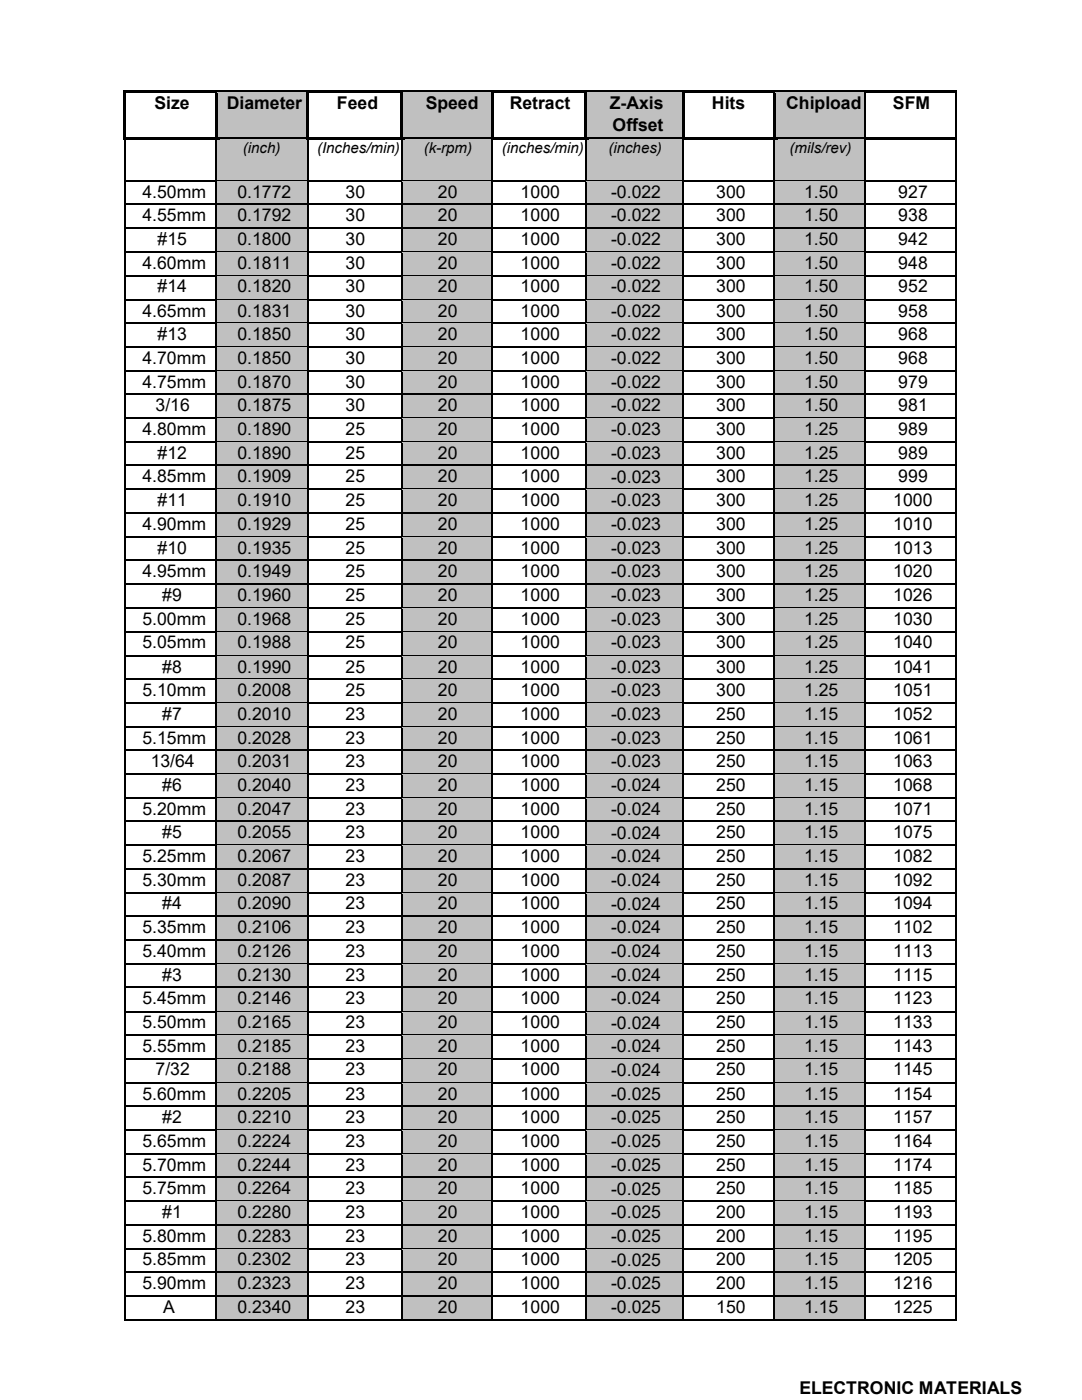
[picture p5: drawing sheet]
<svg xmlns="http://www.w3.org/2000/svg" width="216mm" height="279mm" viewBox="0 0 216 279" stroke-linecap="round" stroke-linejoin="round" font-family="sans-serif">
<defs><g id="words">
<g font-size="3.5">
<text x="30.8" y="21.8">Size</text>
<text x="45.3" y="21.8">Diameter</text>
<text x="67.2" y="21.8">Feed</text>
<text x="84.9" y="21.8">Speed</text>
<text x="101.7" y="21.8">Retract</text>
<text x="121.7" y="21.8">Z-Axis</text>
<text x="142.1" y="21.8">Hits</text>
<text x="156.9" y="21.8">Chipload</text>
<text x="178.2" y="21.8">SFM</text>
<text x="122.2" y="26.2">Offset</text>
<text x="28.4" y="39.5">4.50mm</text>
<text x="47.4" y="39.5">0.1772</text>
<text x="68.9" y="39.5">30</text>
<text x="87.4" y="39.5">20</text>
<text x="103.9" y="39.5">1000</text>
<text x="121.9" y="39.5">-0.022</text>
<text x="142.9" y="39.5">300</text>
<text x="160.4" y="39.5">1.50</text>
<text x="179.2" y="39.5">927</text>
<text x="28.4" y="44.2">4.55mm</text>
<text x="47.4" y="44.2">0.1792</text>
<text x="68.9" y="44.2">30</text>
<text x="87.4" y="44.2">20</text>
<text x="103.9" y="44.2">1000</text>
<text x="121.9" y="44.2">-0.022</text>
<text x="142.9" y="44.2">300</text>
<text x="160.4" y="44.2">1.50</text>
<text x="179.2" y="44.2">938</text>
<text x="28.4" y="53.6">4.60mm</text>
<text x="31.4" y="48.9">#15</text>
<text x="47.4" y="48.9">0.1800</text>
<text x="47.4" y="53.6">0.1811</text>
<text x="68.9" y="48.9">30</text>
<text x="68.9" y="53.6">30</text>
<text x="87.4" y="48.9">20</text>
<text x="87.4" y="53.6">20</text>
<text x="103.9" y="48.9">1000</text>
<text x="103.9" y="53.6">1000</text>
<text x="121.9" y="49">-0.022</text>
<text x="121.9" y="53.7">-0.022</text>
<text x="142.9" y="48.9">300</text>
<text x="142.9" y="53.6">300</text>
<text x="160.4" y="48.9">1.50</text>
<text x="160.4" y="53.6">1.50</text>
<text x="179.2" y="48.9">942</text>
<text x="179.2" y="53.6">948</text>
<text x="31.4" y="58.3">#14</text>
<text x="47.4" y="58.3">0.1820</text>
<text x="68.9" y="58.3">30</text>
<text x="87.4" y="58.3">20</text>
<text x="103.9" y="58.3">1000</text>
<text x="121.9" y="58.4">-0.022</text>
<text x="142.9" y="58.3">300</text>
<text x="160.4" y="58.3">1.50</text>
<text x="179.2" y="58.3">952</text>
<text x="28.4" y="63.2">4.65mm</text>
<text x="47.4" y="63.2">0.1831</text>
<text x="68.9" y="63.2">30</text>
<text x="87.4" y="63.2">20</text>
<text x="103.9" y="63.2">1000</text>
<text x="121.9" y="63.2">-0.022</text>
<text x="142.9" y="63.2">300</text>
<text x="160.4" y="63.2">1.50</text>
<text x="179.2" y="63.2">958</text>
<text x="31.4" y="67.9">#13</text>
<text x="47.4" y="67.9">0.1850</text>
<text x="68.9" y="67.9">30</text>
<text x="87.4" y="67.9">20</text>
<text x="103.9" y="67.9">1000</text>
<text x="121.9" y="67.9">-0.022</text>
<text x="142.9" y="67.9">300</text>
<text x="160.4" y="67.9">1.50</text>
<text x="179.2" y="67.9">968</text>
<text x="28.4" y="72.6">4.70mm</text>
<text x="28.4" y="77.4">4.75mm</text>
<text x="47.4" y="72.6">0.1850</text>
<text x="47.4" y="77.4">0.1870</text>
<text x="68.9" y="72.6">30</text>
<text x="68.9" y="77.4">30</text>
<text x="87.4" y="72.6">20</text>
<text x="87.4" y="77.4">20</text>
<text x="103.9" y="72.6">1000</text>
<text x="103.9" y="77.4">1000</text>
<text x="121.9" y="72.6">-0.022</text>
<text x="121.9" y="77.4">-0.022</text>
<text x="142.9" y="72.6">300</text>
<text x="142.9" y="77.4">300</text>
<text x="160.4" y="72.6">1.50</text>
<text x="160.4" y="77.4">1.50</text>
<text x="179.2" y="72.6">968</text>
<text x="179.2" y="77.4">979</text>
<text x="31" y="82">3/16</text>
<text x="47.4" y="82">0.1875</text>
<text x="68.9" y="82">30</text>
<text x="87.4" y="82">20</text>
<text x="103.9" y="82">1000</text>
<text x="121.9" y="82.1">-0.022</text>
<text x="142.9" y="82">300</text>
<text x="160.4" y="82">1.50</text>
<text x="179.2" y="82">981</text>
<text x="28.4" y="86.7">4.80mm</text>
<text x="47.4" y="86.7">0.1890</text>
<text x="68.9" y="86.7">25</text>
<text x="87.4" y="86.7">20</text>
<text x="103.9" y="86.7">1000</text>
<text x="121.9" y="86.8">-0.023</text>
<text x="142.9" y="86.7">300</text>
<text x="160.4" y="86.7">1.25</text>
<text x="179.2" y="86.7">989</text>
<text x="31.4" y="91.6">#12</text>
<text x="47.4" y="91.6">0.1890</text>
<text x="68.9" y="91.6">25</text>
<text x="87.4" y="91.6">20</text>
<text x="103.9" y="91.6">1000</text>
<text x="121.9" y="91.6">-0.023</text>
<text x="142.9" y="91.6">300</text>
<text x="160.4" y="91.6">1.25</text>
<text x="179.2" y="91.6">989</text>
<text x="28.4" y="96.3">4.85mm</text>
<text x="31.4" y="101">#11</text>
<text x="47.4" y="96.3">0.1909</text>
<text x="47.4" y="101">0.1910</text>
<text x="68.9" y="96.3">25</text>
<text x="68.9" y="101">25</text>
<text x="87.4" y="96.3">20</text>
<text x="87.4" y="101">20</text>
<text x="103.9" y="96.3">1000</text>
<text x="103.9" y="101">1000</text>
<text x="121.9" y="96.3">-0.023</text>
<text x="121.9" y="101">-0.023</text>
<text x="142.9" y="96.3">300</text>
<text x="142.9" y="101">300</text>
<text x="160.4" y="96.3">1.25</text>
<text x="160.4" y="101">1.25</text>
<text x="178.2" y="101">1000</text>
<text x="179.2" y="96.3">999</text>
<text x="28.4" y="105.8">4.90mm</text>
<text x="47.4" y="105.8">0.1929</text>
<text x="68.9" y="105.8">25</text>
<text x="87.4" y="105.8">20</text>
<text x="103.9" y="105.8">1000</text>
<text x="121.9" y="105.8">-0.023</text>
<text x="142.9" y="105.8">300</text>
<text x="160.4" y="105.8">1.25</text>
<text x="178.2" y="105.8">1010</text>
<text x="31.4" y="110.5">#10</text>
<text x="47.4" y="110.5">0.1935</text>
<text x="68.9" y="110.5">25</text>
<text x="87.4" y="110.5">20</text>
<text x="103.9" y="110.5">1000</text>
<text x="121.9" y="110.5">-0.023</text>
<text x="142.9" y="110.5">300</text>
<text x="160.4" y="110.5">1.25</text>
<text x="178.2" y="110.5">1013</text>
<text x="28.4" y="115.2">4.95mm</text>
<text x="32.4" y="120">#9</text>
<text x="47.4" y="115.2">0.1949</text>
<text x="47.4" y="120">0.1960</text>
<text x="68.9" y="115.2">25</text>
<text x="68.9" y="120">25</text>
<text x="87.4" y="115.2">20</text>
<text x="87.4" y="120">20</text>
<text x="103.9" y="115.2">1000</text>
<text x="103.9" y="120">1000</text>
<text x="121.9" y="115.2">-0.023</text>
<text x="142.9" y="115.2">300</text>
<text x="142.9" y="120">300</text>
<text x="160.4" y="115.2">1.25</text>
<text x="160.4" y="120">1.25</text>
<text x="178.2" y="115.2">1020</text>
<text x="178.2" y="120">1026</text>
<text x="28.4" y="124.7">5.00mm</text>
<text x="47.4" y="124.7">0.1968</text>
<text x="68.9" y="124.7">25</text>
<text x="87.4" y="124.7">20</text>
<text x="103.9" y="124.7">1000</text>
<text x="121.9" y="120">-0.023</text>
<text x="121.9" y="124.7">-0.023</text>
<text x="142.9" y="124.7">300</text>
<text x="160.4" y="124.7">1.25</text>
<text x="178.2" y="124.7">1030</text>
<text x="28.4" y="129.4">5.05mm</text>
<text x="47.4" y="129.4">0.1988</text>
<text x="68.9" y="129.4">25</text>
<text x="87.4" y="129.4">20</text>
<text x="103.9" y="129.4">1000</text>
<text x="121.9" y="129.4">-0.023</text>
<text x="142.9" y="129.4">300</text>
<text x="160.4" y="129.4">1.25</text>
<text x="178.2" y="129.4">1040</text>
<text x="32.4" y="134.2">#8</text>
<text x="47.4" y="134.2">0.1990</text>
<text x="68.9" y="134.2">25</text>
<text x="87.4" y="134.2">20</text>
<text x="103.9" y="134.2">1000</text>
<text x="121.9" y="134.2">-0.023</text>
<text x="142.9" y="134.2">300</text>
<text x="160.4" y="134.2">1.25</text>
<text x="178.2" y="134.2">1041</text>
<text x="28.4" y="138.9">5.10mm</text>
<text x="32.4" y="143.6">#7</text>
<text x="47.4" y="138.9">0.2008</text>
<text x="47.4" y="143.6">0.2010</text>
<text x="68.9" y="138.9">25</text>
<text x="68.9" y="143.6">23</text>
<text x="87.4" y="138.9">20</text>
<text x="87.4" y="143.6">20</text>
<text x="103.9" y="138.9">1000</text>
<text x="103.9" y="143.6">1000</text>
<text x="121.9" y="138.9">-0.023</text>
<text x="121.9" y="143.6">-0.023</text>
<text x="142.9" y="138.9">300</text>
<text x="142.9" y="143.6">250</text>
<text x="160.4" y="138.9">1.25</text>
<text x="160.4" y="143.6">1.15</text>
<text x="178.2" y="138.9">1051</text>
<text x="178.2" y="143.6">1052</text>
<text x="28.4" y="148.4">5.15mm</text>
<text x="47.4" y="148.4">0.2028</text>
<text x="68.9" y="148.4">23</text>
<text x="87.4" y="148.4">20</text>
<text x="103.9" y="148.4">1000</text>
<text x="121.9" y="148.4">-0.023</text>
<text x="142.9" y="148.4">250</text>
<text x="160.4" y="148.4">1.15</text>
<text x="178.2" y="148.4">1061</text>
<text x="30.1" y="153.1">13/64</text>
<text x="47.4" y="153.1">0.2031</text>
<text x="68.9" y="153.1">23</text>
<text x="87.4" y="153.1">20</text>
<text x="103.9" y="153.1">1000</text>
<text x="121.9" y="153.1">-0.023</text>
<text x="142.9" y="153.1">250</text>
<text x="160.4" y="153.1">1.15</text>
<text x="178.2" y="153.1">1063</text>
<text x="32.4" y="157.8">#6</text>
<text x="47.4" y="157.8">0.2040</text>
<text x="68.9" y="157.8">23</text>
<text x="87.4" y="157.8">20</text>
<text x="103.9" y="157.8">1000</text>
<text x="121.9" y="157.8">-0.024</text>
<text x="142.9" y="157.8">250</text>
<text x="160.4" y="157.8">1.15</text>
<text x="178.2" y="157.8">1068</text>
<text x="28.4" y="162.6">5.20mm</text>
<text x="32.4" y="167.3">#5</text>
<text x="47.4" y="162.6">0.2047</text>
<text x="47.4" y="167.3">0.2055</text>
<text x="68.9" y="162.6">23</text>
<text x="68.9" y="167.3">23</text>
<text x="87.4" y="162.6">20</text>
<text x="87.4" y="167.3">20</text>
<text x="103.9" y="162.6">1000</text>
<text x="103.9" y="167.3">1000</text>
<text x="121.9" y="162.6">-0.024</text>
<text x="121.9" y="167.3">-0.024</text>
<text x="142.9" y="162.6">250</text>
<text x="142.9" y="167.3">250</text>
<text x="160.4" y="162.6">1.15</text>
<text x="160.4" y="167.3">1.15</text>
<text x="178.2" y="162.6">1071</text>
<text x="178.2" y="167.3">1075</text>
<text x="28.4" y="172">5.25mm</text>
<text x="47.4" y="172">0.2067</text>
<text x="68.9" y="172">23</text>
<text x="87.4" y="172">20</text>
<text x="103.9" y="172">1000</text>
<text x="121.9" y="172">-0.024</text>
<text x="142.9" y="172">250</text>
<text x="160.4" y="172">1.15</text>
<text x="178.2" y="172">1082</text>
<text x="28.4" y="176.8">5.30mm</text>
<text x="47.4" y="176.8">0.2087</text>
<text x="68.9" y="176.8">23</text>
<text x="87.4" y="176.8">20</text>
<text x="103.9" y="176.8">1000</text>
<text x="121.9" y="176.8">-0.024</text>
<text x="142.9" y="176.8">250</text>
<text x="160.4" y="176.8">1.15</text>
<text x="178.2" y="176.8">1092</text>
<text x="32.4" y="181.5">#4</text>
<text x="47.4" y="181.5">0.2090</text>
<text x="68.9" y="181.5">23</text>
<text x="87.4" y="181.5">20</text>
<text x="103.9" y="181.5">1000</text>
<text x="121.9" y="181.5">-0.024</text>
<text x="142.9" y="181.5">250</text>
<text x="160.4" y="181.5">1.15</text>
<text x="178.2" y="181.5">1094</text>
<text x="28.4" y="186.2">5.35mm</text>
<text x="28.4" y="191">5.40mm</text>
<text x="47.4" y="186.2">0.2106</text>
<text x="47.4" y="191">0.2126</text>
<text x="68.9" y="186.2">23</text>
<text x="68.9" y="191">23</text>
<text x="87.4" y="186.2">20</text>
<text x="87.4" y="191">20</text>
<text x="103.9" y="186.2">1000</text>
<text x="103.9" y="191">1000</text>
<text x="121.9" y="186.2">-0.024</text>
<text x="121.9" y="191.1">-0.024</text>
<text x="142.9" y="186.2">250</text>
<text x="142.9" y="191">250</text>
<text x="160.4" y="186.2">1.15</text>
<text x="160.4" y="191">1.15</text>
<text x="178.2" y="186.2">1102</text>
<text x="178.2" y="191">1113</text>
<text x="32.4" y="195.7">#3</text>
<text x="47.4" y="195.7">0.2130</text>
<text x="68.9" y="195.7">23</text>
<text x="87.4" y="195.7">20</text>
<text x="103.9" y="195.7">1000</text>
<text x="121.9" y="195.8">-0.024</text>
<text x="142.9" y="195.7">250</text>
<text x="160.4" y="195.7">1.15</text>
<text x="178.2" y="195.7">1115</text>
<text x="28.4" y="200.4">5.45mm</text>
<text x="47.4" y="200.4">0.2146</text>
<text x="68.9" y="200.4">23</text>
<text x="87.4" y="200.4">20</text>
<text x="103.9" y="200.4">1000</text>
<text x="121.9" y="200.4">-0.024</text>
<text x="142.9" y="200.4">250</text>
<text x="160.4" y="200.4">1.15</text>
<text x="178.2" y="200.4">1123</text>
<text x="28.4" y="205.3">5.50mm</text>
<text x="28.4" y="210">5.55mm</text>
<text x="47.4" y="205.3">0.2165</text>
<text x="47.4" y="210">0.2185</text>
<text x="68.9" y="205.3">23</text>
<text x="68.9" y="210">23</text>
<text x="87.4" y="205.3">20</text>
<text x="87.4" y="210">20</text>
<text x="103.9" y="205.3">1000</text>
<text x="103.9" y="210">1000</text>
<text x="121.9" y="205.3">-0.024</text>
<text x="121.9" y="210">-0.024</text>
<text x="142.9" y="205.3">250</text>
<text x="142.9" y="210">250</text>
<text x="160.4" y="205.3">1.15</text>
<text x="160.4" y="210">1.15</text>
<text x="178.2" y="205.3">1133</text>
<text x="178.2" y="210">1143</text>
<text x="31" y="214.6">7/32</text>
<text x="47.4" y="214.6">0.2188</text>
<text x="68.9" y="214.6">23</text>
<text x="87.4" y="214.6">20</text>
<text x="103.9" y="214.6">1000</text>
<text x="121.9" y="214.6">-0.024</text>
<text x="142.9" y="214.6">250</text>
<text x="160.4" y="214.6">1.15</text>
<text x="178.2" y="214.6">1145</text>
<text x="28.4" y="219.4">5.60mm</text>
<text x="47.4" y="219.4">0.2205</text>
<text x="68.9" y="219.4">23</text>
<text x="87.4" y="219.4">20</text>
<text x="103.9" y="219.4">1000</text>
<text x="121.9" y="219.5">-0.025</text>
<text x="142.9" y="219.4">250</text>
<text x="160.4" y="219.4">1.15</text>
<text x="178.2" y="219.4">1154</text>
<text x="32.4" y="224.1">#2</text>
<text x="47.4" y="224.1">0.2210</text>
<text x="68.9" y="224.1">23</text>
<text x="87.4" y="224.1">20</text>
<text x="103.9" y="224.1">1000</text>
<text x="121.9" y="224.2">-0.025</text>
<text x="142.9" y="224.1">250</text>
<text x="160.4" y="224.1">1.15</text>
<text x="178.2" y="224.1">1157</text>
<text x="28.4" y="228.8">5.65mm</text>
<text x="28.4" y="233.7">5.70mm</text>
<text x="47.4" y="228.8">0.2224</text>
<text x="47.4" y="233.7">0.2244</text>
<text x="68.9" y="228.8">23</text>
<text x="68.9" y="233.7">23</text>
<text x="87.4" y="228.8">20</text>
<text x="87.4" y="233.7">20</text>
<text x="103.9" y="228.8">1000</text>
<text x="103.9" y="233.7">1000</text>
<text x="121.9" y="228.9">-0.025</text>
<text x="121.9" y="233.7">-0.025</text>
<text x="142.9" y="228.8">250</text>
<text x="142.9" y="233.7">250</text>
<text x="160.4" y="228.8">1.15</text>
<text x="160.4" y="233.7">1.15</text>
<text x="178.2" y="228.8">1164</text>
<text x="178.2" y="233.7">1174</text>
<text x="28.4" y="238.4">5.75mm</text>
<text x="47.4" y="238.4">0.2264</text>
<text x="68.9" y="238.4">23</text>
<text x="87.4" y="238.4">20</text>
<text x="103.9" y="238.4">1000</text>
<text x="121.9" y="238.4">-0.025</text>
<text x="142.9" y="238.4">250</text>
<text x="160.4" y="238.4">1.15</text>
<text x="178.2" y="238.4">1185</text>
<text x="32.4" y="243.1">#1</text>
<text x="47.4" y="243.1">0.2280</text>
<text x="68.9" y="243.1">23</text>
<text x="87.4" y="243.1">20</text>
<text x="103.9" y="243.1">1000</text>
<text x="121.9" y="243.1">-0.025</text>
<text x="142.9" y="243.1">200</text>
<text x="160.4" y="243.1">1.15</text>
<text x="178.2" y="243.1">1193</text>
<text x="28.4" y="247.9">5.80mm</text>
<text x="47.4" y="247.9">0.2283</text>
<text x="68.9" y="247.9">23</text>
<text x="87.4" y="247.9">20</text>
<text x="103.9" y="247.9">1000</text>
<text x="121.9" y="247.9">-0.025</text>
<text x="142.9" y="247.9">200</text>
<text x="160.4" y="247.9">1.15</text>
<text x="178.2" y="247.9">1195</text>
<text x="28.4" y="252.6">5.85mm</text>
<text x="28.4" y="257.3">5.90mm</text>
<text x="47.4" y="252.6">0.2302</text>
<text x="47.4" y="257.3">0.2323</text>
<text x="68.9" y="252.6">23</text>
<text x="68.9" y="257.3">23</text>
<text x="87.4" y="252.6">20</text>
<text x="87.4" y="257.3">20</text>
<text x="103.9" y="252.6">1000</text>
<text x="103.9" y="257.3">1000</text>
<text x="121.9" y="252.6">-0.025</text>
<text x="121.9" y="257.3">-0.025</text>
<text x="142.9" y="252.6">200</text>
<text x="142.9" y="257.3">200</text>
<text x="160.4" y="252.6">1.15</text>
<text x="160.4" y="257.3">1.15</text>
<text x="178.2" y="252.6">1205</text>
<text x="178.2" y="257.3">1216</text>
<text x="32.6" y="262.1">A</text>
<text x="47.4" y="262.1">0.2340</text>
<text x="68.9" y="262.1">23</text>
<text x="87.4" y="262.1">20</text>
<text x="103.9" y="262.1">1000</text>
<text x="121.9" y="262.1">-0.025</text>
<text x="142.9" y="262.1">150</text>
<text x="160.4" y="262.1">1.15</text>
<text x="178.2" y="262.1">1225</text>
<text x="159.5" y="278.2">ELECTRONIC MATERIALS</text>
</g>
<g font-size="3">
<text x="48.4" y="30.6">(inch)</text>
<text x="63.3" y="30.6">(Inches/min)</text>
<text x="84.6" y="30.6">(k-rpm)</text>
<text x="100.1" y="30.6">(inches/min)</text>
<text x="121.4" y="30.6">(inches)</text>
<text x="157.6" y="30.6">(mils/rev)</text>
</g>
</g></defs>
<g fill="#c0c0c0">
<path d="M43.4 18.5h17.7v8.8h-17.7z" fill-rule="evenodd"/>
<path d="M45.1 18.5h14.5v4.4h-14.5z" fill-rule="evenodd"/>
<path d="M80.5 18.5h17.5v8.8h-17.5z" fill-rule="evenodd"/>
<path d="M82.1 18.5h14.4v4.4h-14.4z" fill-rule="evenodd"/>
<path d="M117.2 18.5h18.8v8.8h-18.8z" fill-rule="evenodd"/>
<path d="M118.8 18.5h15.8v4.4h-15.8z" fill-rule="evenodd"/>
<path d="M118.8 22.9h15.8v4.4h-15.8z" fill-rule="evenodd"/>
<path d="M154.8 18.5h17.7v8.8h-17.7z" fill-rule="evenodd"/>
<path d="M156.5 18.5h14.4v4.4h-14.4z" fill-rule="evenodd"/>
</g>
<g fill="#000">
<path d="M24.6 17.9h.6v.6h-.6z" fill-rule="evenodd"/>
<path d="M24.6 17.9h.6v.6h-.6z" fill-rule="evenodd"/>
<path d="M25.2 17.9h17.7v.6h-17.7z" fill-rule="evenodd"/>
<path d="M42.9 18.5h.5z" fill-rule="evenodd"/>
<path d="M42.9 17.9h.5v.6h-.5z" fill-rule="evenodd"/>
<path d="M43.4 17.9h17.7v.6h-17.7z" fill-rule="evenodd"/>
<path d="M61.1 18.5h.5z" fill-rule="evenodd"/>
<path d="M61.1 17.9h.5v.6h-.5z" fill-rule="evenodd"/>
<path d="M61.6 17.9h18.3v.6h-18.3z" fill-rule="evenodd"/>
<path d="M79.9 18.5h.6z" fill-rule="evenodd"/>
<path d="M79.9 17.9h.6v.6h-.6z" fill-rule="evenodd"/>
<path d="M80.5 17.9h17.5v.6h-17.5z" fill-rule="evenodd"/>
<path d="M98 18.5h.5z" fill-rule="evenodd"/>
<path d="M98 17.9h.5v.6h-.5z" fill-rule="evenodd"/>
<path d="M98.5 17.9h18.2v.6h-18.2z" fill-rule="evenodd"/>
<path d="M116.7 18.5h.5z" fill-rule="evenodd"/>
<path d="M116.7 17.9h.5v.6h-.5z" fill-rule="evenodd"/>
<path d="M117.2 17.9h18.8v.6h-18.8z" fill-rule="evenodd"/>
<path d="M136 18.5h.5z" fill-rule="evenodd"/>
<path d="M136 17.9h.5v.6h-.5z" fill-rule="evenodd"/>
<path d="M136.5 17.9h17.8v.6h-17.8z" fill-rule="evenodd"/>
<path d="M154.3 18.5h.5z" fill-rule="evenodd"/>
<path d="M154.3 17.9h.5v.6h-.5z" fill-rule="evenodd"/>
<path d="M154.8 17.9h17.7v.6h-17.7z" fill-rule="evenodd"/>
<path d="M172.5 18.5h.2z" fill-rule="evenodd"/>
<path d="M172.5 17.9h.5v.6h-.5z" fill-rule="evenodd"/>
<path d="M173 17.9h17.6v.6h-17.6z" fill-rule="evenodd"/>
<path d="M190.6 18.5h.3z" fill-rule="evenodd"/>
<path d="M190.6 17.9h.3v.6h-.3z" fill-rule="evenodd"/>
<path d="M24.6 18.5h.6v8.8h-.6z" fill-rule="evenodd"/>
<path d="M42.9 18.5h.5v8.8h-.5z" fill-rule="evenodd"/>
<path d="M61.1 18.5h.5v8.8h-.5z" fill-rule="evenodd"/>
<path d="M79.9 18.5h.6v8.8h-.6z" fill-rule="evenodd"/>
<path d="M98 18.5h.5v8.8h-.5z" fill-rule="evenodd"/>
<path d="M116.7 18.5h.5v8.8h-.5z" fill-rule="evenodd"/>
<path d="M136 18.5h.5v8.8h-.5z" fill-rule="evenodd"/>
<path d="M154.3 18.5h.5v8.8h-.5z" fill-rule="evenodd"/>
</g>
<path d="M43.4 18.5h17.7M80.5 18.5h17.5M117.2 18.5h18.8M154.8 18.5h17.7" fill="none" stroke="#c0c0c0" stroke-width=".2"/>
<path d="M172.6 18.5v8.8M190.8 18.5v8.8" fill="none" stroke="#000" stroke-width=".25"/>
<g fill="#c0c0c0">
<path d="M43.3 27.8h17.9v8.1h-17.9z" fill-rule="evenodd"/>
<path d="M45.1 27.9h14.5v3.7h-14.5z" fill-rule="evenodd"/>
<path d="M80.3 27.8h17.8v8.1h-17.8z" fill-rule="evenodd"/>
<path d="M82.1 27.9h14.4v3.7h-14.4z" fill-rule="evenodd"/>
<path d="M117 27.8h19.2v8.1h-19.2z" fill-rule="evenodd"/>
<path d="M118.8 27.9h15.8v3.7h-15.8z" fill-rule="evenodd"/>
<path d="M154.6 27.8h17.9v8.1h-17.9z" fill-rule="evenodd"/>
<path d="M156.5 27.9h14.4v3.7h-14.4z" fill-rule="evenodd"/>
</g>
<g fill="#000">
<path d="M24.6 27.3h.6v.5h-.6z" fill-rule="evenodd"/>
<path d="M24.6 27.3h.6v.5h-.6z" fill-rule="evenodd"/>
<path d="M24.8 27.8l.2 .1z" fill-rule="evenodd"/>
<path d="M25.2 27.3h.5v.5h-.5z" fill-rule="evenodd"/>
<path d="M25.7 27.3h17.2v.5h-17.2z" fill-rule="evenodd"/>
<path d="M43.1 27.8l.2 .1z" fill-rule="evenodd"/>
</g>
<path d="M43.3 27.8l.1 .1z" fill-rule="evenodd" fill="#c0c0c0"/>
<path d="M42.9 27.3h.5v.5h-.5z" fill-rule="evenodd" fill="#000"/>
<path d="M43.4 27.8l.5 .1z" fill-rule="evenodd" fill="#c0c0c0"/>
<g fill="#000">
<path d="M43.4 27.3h.5v.5h-.5z" fill-rule="evenodd"/>
<path d="M43.9 27.3h17.2v.5h-17.2z" fill-rule="evenodd"/>
</g>
<path d="M43.9 27.9h17.2" fill="none" stroke="#c0c0c0" stroke-width=".2"/>
<path d="M61.1 27.8l.1 .1z" fill-rule="evenodd" fill="#c0c0c0"/>
<g fill="#000">
<path d="M61.1 27.3h.5v.5h-.5z" fill-rule="evenodd"/>
<path d="M61.2 27.8l.3 .1z" fill-rule="evenodd"/>
<path d="M61.6 27.3h.5v.5h-.5z" fill-rule="evenodd"/>
<path d="M62.1 27.3h17.8v.5h-17.8z" fill-rule="evenodd"/>
<path d="M80.1 27.8l.2 .1z" fill-rule="evenodd"/>
</g>
<path d="M80.3 27.8l.2 .1z" fill-rule="evenodd" fill="#c0c0c0"/>
<path d="M79.9 27.3h.6v.5h-.6z" fill-rule="evenodd" fill="#000"/>
<path d="M80.5 27.8l.5 .1z" fill-rule="evenodd" fill="#c0c0c0"/>
<g fill="#000">
<path d="M80.5 27.3h.5v.5h-.5z" fill-rule="evenodd"/>
<path d="M81 27.3h17v.5h-17z" fill-rule="evenodd"/>
</g>
<path d="M81 27.9h17" fill="none" stroke="#c0c0c0" stroke-width=".2"/>
<path d="M98 27.8l.1 .1z" fill-rule="evenodd" fill="#c0c0c0"/>
<g fill="#000">
<path d="M98 27.3h.5v.5h-.5z" fill-rule="evenodd"/>
<path d="M98.1 27.8l.3 .1z" fill-rule="evenodd"/>
<path d="M98.5 27.3h.5v.5h-.5z" fill-rule="evenodd"/>
<path d="M99 27.3h17.7v.5h-17.7z" fill-rule="evenodd"/>
<path d="M116.8 27.8l.2 .1z" fill-rule="evenodd"/>
</g>
<path d="M117 27.8l.2 .1z" fill-rule="evenodd" fill="#c0c0c0"/>
<path d="M116.7 27.3h.5v.5h-.5z" fill-rule="evenodd" fill="#000"/>
<path d="M117.2 27.8l.5 .1z" fill-rule="evenodd" fill="#c0c0c0"/>
<g fill="#000">
<path d="M117.2 27.3h.5v.5h-.5z" fill-rule="evenodd"/>
<path d="M117.7 27.3h18.3v.5h-18.3z" fill-rule="evenodd"/>
</g>
<path d="M117.7 27.9h18.3" fill="none" stroke="#c0c0c0" stroke-width=".2"/>
<path d="M136 27.8l.2 .1z" fill-rule="evenodd" fill="#c0c0c0"/>
<g fill="#000">
<path d="M136 27.3h.5v.5h-.5z" fill-rule="evenodd"/>
<path d="M136.2 27.8l.2 .1z" fill-rule="evenodd"/>
<path d="M136.5 27.3h.6v.5h-.6z" fill-rule="evenodd"/>
<path d="M137.1 27.3h17.2v.5h-17.2z" fill-rule="evenodd"/>
<path d="M154.4 27.8l.2 .1z" fill-rule="evenodd"/>
</g>
<path d="M154.6 27.8l.2 .1z" fill-rule="evenodd" fill="#c0c0c0"/>
<path d="M154.3 27.3h.5v.5h-.5z" fill-rule="evenodd" fill="#000"/>
<path d="M154.8 27.8l.5 .1z" fill-rule="evenodd" fill="#c0c0c0"/>
<g fill="#000">
<path d="M154.8 27.3h.5v.5h-.5z" fill-rule="evenodd"/>
<path d="M155.3 27.3h17.2v.5h-17.2z" fill-rule="evenodd"/>
<path d="M172.5 27.8l.2 .1z" fill-rule="evenodd"/>
<path d="M172.5 27.3h.5v.5h-.5z" fill-rule="evenodd"/>
<path d="M173 27.3h17.6v.5h-17.6z" fill-rule="evenodd"/>
<path d="M190.6 27.3h.3v.6h-.3z" fill-rule="evenodd"/>
</g>
<path d="M155.3 27.9h17.2" fill="none" stroke="#c0c0c0" stroke-width=".2"/>
<path d="M24.9 27.9v8M43.2 27.9v8M61.4 27.9v8M80.2 27.9v8M98.2 27.9v8M116.9 27.9v8M136.3 27.9v8M154.5 27.9v8M172.6 27.9v8M190.8 27.9v8" fill="none" stroke="#000" stroke-width=".25"/>
<g fill="#c0c0c0">
<path d="M43.3 36.2h17.9v4.4h-17.9z" fill-rule="evenodd"/>
<path d="M45.1 36.3h14.5v4.3h-14.5z" fill-rule="evenodd"/>
<path d="M80.3 36.2h17.8v4.4h-17.8z" fill-rule="evenodd"/>
<path d="M82.1 36.3h14.4v4.3h-14.4z" fill-rule="evenodd"/>
<path d="M117 36.2h19.2v4.4h-19.2z" fill-rule="evenodd"/>
<path d="M118.8 36.3h15.8v4.3h-15.8z" fill-rule="evenodd"/>
<path d="M154.6 36.2h17.9v4.4h-17.9z" fill-rule="evenodd"/>
<path d="M156.5 36.3h14.4v4.3h-14.4z" fill-rule="evenodd"/>
</g>
<g fill="#000">
<path d="M24.8 35.9h.2v.4h-.2z" fill-rule="evenodd"/>
<path d="M43.1 35.9h.2v.4h-.2z" fill-rule="evenodd"/>
<path d="M61.2 35.9h.3v.4h-.3z" fill-rule="evenodd"/>
<path d="M80.1 35.9h.2v.4h-.2z" fill-rule="evenodd"/>
<path d="M98.1 35.9h.3v.4h-.3z" fill-rule="evenodd"/>
<path d="M116.8 35.9h.2v.4h-.2z" fill-rule="evenodd"/>
<path d="M136.2 35.9h.2v.4h-.2z" fill-rule="evenodd"/>
<path d="M154.4 35.9h.2v.4h-.2z" fill-rule="evenodd"/>
<path d="M172.5 35.9h.2v.4h-.2z" fill-rule="evenodd"/>
<path d="M190.6 35.9h.3v.4h-.3z" fill-rule="evenodd"/>
</g>
<g fill="none" stroke="#000" stroke-width=".25">
<path d="M24.9 36.3v4.3M25 36.1h18.1M43.2 36.3v4.3M43.3 36.1h17.9M61.4 36.3v4.3M61.5 36.1h18.6M80.2 36.3v4.3M80.3 36.1h17.8M98.2 36.3v4.3M98.4 36.1h18.4M116.9 36.3v4.3M117 36.1h19.2"/>
<path d="M136.3 36.3v4.3M136.4 36.1h18M154.5 36.3v4.3M154.6 36.1h17.9M172.6 36.3v4.3M172.7 36.1h17.9M190.8 36.3v4.3"/>
</g>
<path d="M43.3 36.2h17.9M80.3 36.2h17.8M117 36.2h19.2M154.6 36.2h17.9" fill="none" stroke="#c0c0c0" stroke-width=".2"/>
<g fill="#c0c0c0">
<path d="M43.3 40.9h17.9v4.6h-17.9z" fill-rule="evenodd"/>
<path d="M45.1 41h14.5v4.3h-14.5z" fill-rule="evenodd"/>
<path d="M80.3 40.9h17.8v4.6h-17.8z" fill-rule="evenodd"/>
<path d="M82.1 41h14.4v4.3h-14.4z" fill-rule="evenodd"/>
<path d="M117 40.9h19.2v4.6h-19.2z" fill-rule="evenodd"/>
<path d="M118.8 41h15.8v4.3h-15.8z" fill-rule="evenodd"/>
<path d="M154.6 40.9h17.9v4.6h-17.9z" fill-rule="evenodd"/>
<path d="M156.5 41h14.4v4.3h-14.4z" fill-rule="evenodd"/>
</g>
<g fill="#000">
<path d="M24.8 40.6h.2v.4h-.2z" fill-rule="evenodd"/>
<path d="M43.1 40.6h.2v.4h-.2z" fill-rule="evenodd"/>
<path d="M61.2 40.6h.3v.4h-.3z" fill-rule="evenodd"/>
<path d="M80.1 40.6h.2v.4h-.2z" fill-rule="evenodd"/>
<path d="M98.1 40.6h.3v.4h-.3z" fill-rule="evenodd"/>
<path d="M116.8 40.6h.2v.4h-.2z" fill-rule="evenodd"/>
<path d="M136.2 40.6h.2v.4h-.2z" fill-rule="evenodd"/>
<path d="M154.4 40.6h.2v.4h-.2z" fill-rule="evenodd"/>
<path d="M172.5 40.6h.2v.4h-.2z" fill-rule="evenodd"/>
<path d="M190.6 40.6h.3v.4h-.3z" fill-rule="evenodd"/>
</g>
<g fill="none" stroke="#000" stroke-width=".25">
<path d="M24.9 41v4.5M25 40.8h18.1M43.2 41v4.5M43.3 40.8h17.9M61.4 41v4.5M61.5 40.8h18.6M80.2 41v4.5M80.3 40.8h17.8M98.2 41v4.5M98.4 40.8h18.4M116.9 41v4.5M117 40.8h19.2"/>
<path d="M136.3 41v4.5M136.4 40.8h18M154.5 41v4.5M154.6 40.8h17.9M172.6 41v4.5M172.7 40.8h17.9M190.8 41v4.5"/>
</g>
<path d="M43.3 40.9h17.9M80.3 40.9h17.8M117 40.9h19.2M154.6 40.9h17.9" fill="none" stroke="#c0c0c0" stroke-width=".2"/>
<g fill="#c0c0c0">
<path d="M43.3 45.7h17.9v4.5h-17.9z" fill-rule="evenodd"/>
<path d="M45.1 45.8h14.5v4.4h-14.5z" fill-rule="evenodd"/>
<path d="M80.3 45.7h17.8v4.5h-17.8z" fill-rule="evenodd"/>
<path d="M82.1 45.8h14.4v4.4h-14.4z" fill-rule="evenodd"/>
<path d="M117 45.7h19.2v4.5h-19.2z" fill-rule="evenodd"/>
<path d="M118.8 45.8h15.8v4.4h-15.8z" fill-rule="evenodd"/>
<path d="M154.6 45.7h17.9v4.5h-17.9z" fill-rule="evenodd"/>
<path d="M156.5 45.8h14.4v4.4h-14.4z" fill-rule="evenodd"/>
</g>
<g fill="#000">
<path d="M24.8 45.5h.2v.3h-.2z" fill-rule="evenodd"/>
<path d="M43.1 45.5h.2v.3h-.2z" fill-rule="evenodd"/>
<path d="M61.2 45.5h.3v.3h-.3z" fill-rule="evenodd"/>
<path d="M80.1 45.5h.2v.3h-.2z" fill-rule="evenodd"/>
<path d="M98.1 45.5h.3v.3h-.3z" fill-rule="evenodd"/>
<path d="M116.8 45.5h.2v.3h-.2z" fill-rule="evenodd"/>
<path d="M136.2 45.5h.2v.3h-.2z" fill-rule="evenodd"/>
<path d="M154.4 45.5h.2v.3h-.2z" fill-rule="evenodd"/>
<path d="M172.5 45.5h.2v.3h-.2z" fill-rule="evenodd"/>
<path d="M190.6 45.5h.3v.3h-.3z" fill-rule="evenodd"/>
</g>
<g fill="none" stroke="#000" stroke-width=".25">
<path d="M24.9 45.8v4.4M25 45.6h18.1M43.2 45.8v4.4M43.3 45.6h17.9M61.4 45.8v4.4M61.5 45.6h18.6M80.2 45.8v4.4M80.3 45.6h17.8M98.2 45.8v4.4M98.4 45.6h18.4M116.9 45.8v4.4M117 45.6h19.2"/>
<path d="M136.3 45.8v4.4M136.4 45.6h18M154.5 45.8v4.4M154.6 45.6h17.9M172.6 45.8v4.4M172.7 45.6h17.9M190.8 45.8v4.4"/>
</g>
<path d="M43.3 45.8h17.9M80.3 45.8h17.8M117 45.8h19.2M154.6 45.8h17.9" fill="none" stroke="#c0c0c0" stroke-width=".2"/>
<g fill="#c0c0c0">
<path d="M43.3 50.4h17.9v4.5h-17.9z" fill-rule="evenodd"/>
<path d="M45.1 50.5h14.5v4.4h-14.5z" fill-rule="evenodd"/>
<path d="M80.3 50.4h17.8v4.5h-17.8z" fill-rule="evenodd"/>
<path d="M82.1 50.5h14.4v4.4h-14.4z" fill-rule="evenodd"/>
<path d="M117 50.4h19.2v4.5h-19.2z" fill-rule="evenodd"/>
<path d="M118.8 50.5h15.8v4.4h-15.8z" fill-rule="evenodd"/>
<path d="M154.6 50.4h17.9v4.5h-17.9z" fill-rule="evenodd"/>
<path d="M156.5 50.5h14.4v4.4h-14.4z" fill-rule="evenodd"/>
</g>
<g fill="#000">
<path d="M24.8 50.2h.2v.3h-.2z" fill-rule="evenodd"/>
<path d="M43.1 50.2h.2v.3h-.2z" fill-rule="evenodd"/>
<path d="M61.2 50.2h.3v.3h-.3z" fill-rule="evenodd"/>
<path d="M80.1 50.2h.2v.3h-.2z" fill-rule="evenodd"/>
<path d="M98.1 50.2h.3v.3h-.3z" fill-rule="evenodd"/>
<path d="M116.8 50.2h.2v.3h-.2z" fill-rule="evenodd"/>
<path d="M136.2 50.2h.2v.3h-.2z" fill-rule="evenodd"/>
<path d="M154.4 50.2h.2v.3h-.2z" fill-rule="evenodd"/>
<path d="M172.5 50.2h.2v.3h-.2z" fill-rule="evenodd"/>
<path d="M190.6 50.2h.3v.3h-.3z" fill-rule="evenodd"/>
</g>
<g fill="none" stroke="#000" stroke-width=".25">
<path d="M24.9 50.5v4.4M25 50.3h18.1M43.2 50.5v4.4M43.3 50.3h17.9M61.4 50.5v4.4M61.5 50.3h18.6M80.2 50.5v4.4M80.3 50.3h17.8M98.2 50.5v4.4M98.4 50.3h18.4M116.9 50.5v4.4M117 50.3h19.2"/>
<path d="M136.3 50.5v4.4M136.4 50.3h18M154.5 50.5v4.4M154.6 50.3h17.9M172.6 50.5v4.4M172.7 50.3h17.9M190.8 50.5v4.4"/>
</g>
<path d="M43.3 50.5h17.9M80.3 50.5h17.8M117 50.5h19.2M154.6 50.5h17.9" fill="none" stroke="#c0c0c0" stroke-width=".2"/>
<g fill="#c0c0c0">
<path d="M43.3 55.1h17.9v4.6h-17.9z" fill-rule="evenodd"/>
<path d="M45.1 55.2h14.5v4.4h-14.5z" fill-rule="evenodd"/>
<path d="M80.3 55.1h17.8v4.6h-17.8z" fill-rule="evenodd"/>
<path d="M82.1 55.2h14.4v4.4h-14.4z" fill-rule="evenodd"/>
<path d="M117 55.1h19.2v4.6h-19.2z" fill-rule="evenodd"/>
<path d="M118.8 55.2h15.8v4.4h-15.8z" fill-rule="evenodd"/>
<path d="M154.6 55.1h17.9v4.6h-17.9z" fill-rule="evenodd"/>
<path d="M156.5 55.2h14.4v4.4h-14.4z" fill-rule="evenodd"/>
</g>
<g fill="#000">
<path d="M24.8 54.9h.2v.3h-.2z" fill-rule="evenodd"/>
<path d="M43.1 54.9h.2v.3h-.2z" fill-rule="evenodd"/>
<path d="M61.2 54.9h.3v.3h-.3z" fill-rule="evenodd"/>
<path d="M80.1 54.9h.2v.3h-.2z" fill-rule="evenodd"/>
<path d="M98.1 54.9h.3v.3h-.3z" fill-rule="evenodd"/>
<path d="M116.8 54.9h.2v.3h-.2z" fill-rule="evenodd"/>
<path d="M136.2 54.9h.2v.3h-.2z" fill-rule="evenodd"/>
<path d="M154.4 54.9h.2v.3h-.2z" fill-rule="evenodd"/>
<path d="M172.5 54.9h.2v.3h-.2z" fill-rule="evenodd"/>
<path d="M190.6 54.9h.3v.3h-.3z" fill-rule="evenodd"/>
</g>
<g fill="none" stroke="#000" stroke-width=".25">
<path d="M24.9 55.2v4.5M25 55h18.1M43.2 55.2v4.5M43.3 55h17.9M61.4 55.2v4.5M61.5 55h18.6M80.2 55.2v4.5M80.3 55h17.8M98.2 55.2v4.5M98.4 55h18.4M116.9 55.2v4.5M117 55h19.2"/>
<path d="M136.3 55.2v4.5M136.4 55h18M154.5 55.2v4.5M154.6 55h17.9M172.6 55.2v4.5M172.7 55h17.9M190.8 55.2v4.5"/>
</g>
<path d="M43.3 55.2h17.9M80.3 55.2h17.8M117 55.2h19.2M154.6 55.2h17.9" fill="none" stroke="#c0c0c0" stroke-width=".2"/>
<g fill="#c0c0c0">
<path d="M43.3 60h17.9v4.4h-17.9z" fill-rule="evenodd"/>
<path d="M45.1 60h14.5v4.4h-14.5z" fill-rule="evenodd"/>
<path d="M80.3 60h17.8v4.4h-17.8z" fill-rule="evenodd"/>
<path d="M82.1 60h14.4v4.4h-14.4z" fill-rule="evenodd"/>
<path d="M117 60h19.2v4.4h-19.2z" fill-rule="evenodd"/>
<path d="M118.8 60h15.8v4.4h-15.8z" fill-rule="evenodd"/>
<path d="M154.6 60h17.9v4.4h-17.9z" fill-rule="evenodd"/>
<path d="M156.5 60h14.4v4.4h-14.4z" fill-rule="evenodd"/>
</g>
<g fill="#000">
<path d="M24.8 59.7h.2v.3h-.2z" fill-rule="evenodd"/>
<path d="M43.1 59.7h.2v.3h-.2z" fill-rule="evenodd"/>
<path d="M61.2 59.7h.3v.3h-.3z" fill-rule="evenodd"/>
<path d="M80.1 59.7h.2v.3h-.2z" fill-rule="evenodd"/>
<path d="M98.1 59.7h.3v.3h-.3z" fill-rule="evenodd"/>
<path d="M116.8 59.7h.2v.3h-.2z" fill-rule="evenodd"/>
<path d="M136.2 59.7h.2v.3h-.2z" fill-rule="evenodd"/>
<path d="M154.4 59.7h.2v.3h-.2z" fill-rule="evenodd"/>
<path d="M172.5 59.7h.2v.3h-.2z" fill-rule="evenodd"/>
<path d="M190.6 59.7h.3v.3h-.3z" fill-rule="evenodd"/>
</g>
<g fill="none" stroke="#000" stroke-width=".25">
<path d="M24.9 60v4.4M25 59.8h18.1M43.2 60v4.4M43.3 59.8h17.9M61.4 60v4.4M61.5 59.8h18.6M80.2 60v4.4M80.3 59.8h17.8M98.2 60v4.4M98.4 59.8h18.4M116.9 60v4.4M117 59.8h19.2"/>
<path d="M136.3 60v4.4M136.4 59.8h18M154.5 60v4.4M154.6 59.8h17.9M172.6 60v4.4M172.7 59.8h17.9M190.8 60v4.4"/>
</g>
<path d="M43.3 60h17.9M80.3 60h17.8M117 60h19.2M154.6 60h17.9" fill="none" stroke="#c0c0c0" stroke-width=".2"/>
<g fill="#c0c0c0">
<path d="M43.3 64.7h17.9v4.4h-17.9z" fill-rule="evenodd"/>
<path d="M45.1 64.7h14.5v4.4h-14.5z" fill-rule="evenodd"/>
<path d="M80.3 64.7h17.8v4.4h-17.8z" fill-rule="evenodd"/>
<path d="M82.1 64.7h14.4v4.4h-14.4z" fill-rule="evenodd"/>
<path d="M117 64.7h19.2v4.4h-19.2z" fill-rule="evenodd"/>
<path d="M118.8 64.7h15.8v4.4h-15.8z" fill-rule="evenodd"/>
<path d="M154.6 64.7h17.9v4.4h-17.9z" fill-rule="evenodd"/>
<path d="M156.5 64.7h14.4v4.4h-14.4z" fill-rule="evenodd"/>
</g>
<g fill="#000">
<path d="M24.8 64.4h.2v.3h-.2z" fill-rule="evenodd"/>
<path d="M43.1 64.4h.2v.3h-.2z" fill-rule="evenodd"/>
<path d="M61.2 64.4h.3v.3h-.3z" fill-rule="evenodd"/>
<path d="M80.1 64.4h.2v.3h-.2z" fill-rule="evenodd"/>
<path d="M98.1 64.4h.3v.3h-.3z" fill-rule="evenodd"/>
<path d="M116.8 64.4h.2v.3h-.2z" fill-rule="evenodd"/>
<path d="M136.2 64.4h.2v.3h-.2z" fill-rule="evenodd"/>
<path d="M154.4 64.4h.2v.3h-.2z" fill-rule="evenodd"/>
<path d="M172.5 64.4h.2v.3h-.2z" fill-rule="evenodd"/>
<path d="M190.6 64.4h.3v.3h-.3z" fill-rule="evenodd"/>
</g>
<g fill="none" stroke="#000" stroke-width=".25">
<path d="M24.9 64.7v4.4M25 64.5h18.1M43.2 64.7v4.4M43.3 64.5h17.9M61.4 64.7v4.4M61.5 64.5h18.6M80.2 64.7v4.4M80.3 64.5h17.8M98.2 64.7v4.4M98.4 64.5h18.4M116.9 64.7v4.4M117 64.5h19.2"/>
<path d="M136.3 64.7v4.4M136.4 64.5h18M154.5 64.7v4.4M154.6 64.5h17.9M172.6 64.7v4.4M172.7 64.5h17.9M190.8 64.7v4.4"/>
</g>
<path d="M43.3 64.7h17.9M80.3 64.7h17.8M117 64.7h19.2M154.6 64.7h17.9" fill="none" stroke="#c0c0c0" stroke-width=".2"/>
<g fill="#c0c0c0">
<path d="M43.3 69.3h17.9v4.6h-17.9z" fill-rule="evenodd"/>
<path d="M45.1 69.4h14.5v4.4h-14.5z" fill-rule="evenodd"/>
<path d="M80.3 69.3h17.8v4.6h-17.8z" fill-rule="evenodd"/>
<path d="M82.1 69.4h14.4v4.4h-14.4z" fill-rule="evenodd"/>
<path d="M117 69.3h19.2v4.6h-19.2z" fill-rule="evenodd"/>
<path d="M118.8 69.4h15.8v4.4h-15.8z" fill-rule="evenodd"/>
<path d="M154.6 69.3h17.9v4.6h-17.9z" fill-rule="evenodd"/>
<path d="M156.5 69.4h14.4v4.4h-14.4z" fill-rule="evenodd"/>
</g>
<g fill="#000">
<path d="M24.8 69.1h.2v.3h-.2z" fill-rule="evenodd"/>
<path d="M43.1 69.1h.2v.3h-.2z" fill-rule="evenodd"/>
<path d="M61.2 69.1h.3v.3h-.3z" fill-rule="evenodd"/>
<path d="M80.1 69.1h.2v.3h-.2z" fill-rule="evenodd"/>
<path d="M98.1 69.1h.3v.3h-.3z" fill-rule="evenodd"/>
<path d="M116.8 69.1h.2v.3h-.2z" fill-rule="evenodd"/>
<path d="M136.2 69.1h.2v.3h-.2z" fill-rule="evenodd"/>
<path d="M154.4 69.1h.2v.3h-.2z" fill-rule="evenodd"/>
<path d="M172.5 69.1h.2v.3h-.2z" fill-rule="evenodd"/>
<path d="M190.6 69.1h.3v.3h-.3z" fill-rule="evenodd"/>
</g>
<g fill="none" stroke="#000" stroke-width=".25">
<path d="M24.9 69.4v4.5M25 69.2h18.1M43.2 69.4v4.5M43.3 69.2h17.9M61.4 69.4v4.5M61.5 69.2h18.6M80.2 69.4v4.5M80.3 69.2h17.8M98.2 69.4v4.5M98.4 69.2h18.4M116.9 69.4v4.5M117 69.2h19.2"/>
<path d="M136.3 69.4v4.5M136.4 69.2h18M154.5 69.4v4.5M154.6 69.2h17.9M172.6 69.4v4.5M172.7 69.2h17.9M190.8 69.4v4.5"/>
</g>
<path d="M43.3 69.3h17.9M80.3 69.3h17.8M117 69.3h19.2M154.6 69.3h17.9" fill="none" stroke="#c0c0c0" stroke-width=".2"/>
<g fill="#c0c0c0">
<path d="M43.3 74.1h17.9v4.5h-17.9z" fill-rule="evenodd"/>
<path d="M45.1 74.2h14.5v4.4h-14.5z" fill-rule="evenodd"/>
<path d="M80.3 74.1h17.8v4.5h-17.8z" fill-rule="evenodd"/>
<path d="M82.1 74.2h14.4v4.4h-14.4z" fill-rule="evenodd"/>
<path d="M117 74.1h19.2v4.5h-19.2z" fill-rule="evenodd"/>
<path d="M118.8 74.2h15.8v4.4h-15.8z" fill-rule="evenodd"/>
<path d="M154.6 74.1h17.9v4.5h-17.9z" fill-rule="evenodd"/>
<path d="M156.5 74.2h14.4v4.4h-14.4z" fill-rule="evenodd"/>
</g>
<g fill="#000">
<path d="M24.8 73.9h.2v.3h-.2z" fill-rule="evenodd"/>
<path d="M43.1 73.9h.2v.3h-.2z" fill-rule="evenodd"/>
<path d="M61.2 73.9h.3v.3h-.3z" fill-rule="evenodd"/>
<path d="M80.1 73.9h.2v.3h-.2z" fill-rule="evenodd"/>
<path d="M98.1 73.9h.3v.3h-.3z" fill-rule="evenodd"/>
<path d="M116.8 73.9h.2v.3h-.2z" fill-rule="evenodd"/>
<path d="M136.2 73.9h.2v.3h-.2z" fill-rule="evenodd"/>
<path d="M154.4 73.9h.2v.3h-.2z" fill-rule="evenodd"/>
<path d="M172.5 73.9h.2v.3h-.2z" fill-rule="evenodd"/>
<path d="M190.6 73.9h.3v.3h-.3z" fill-rule="evenodd"/>
</g>
<g fill="none" stroke="#000" stroke-width=".25">
<path d="M24.9 74.2v4.4M25 74h18.1M43.2 74.2v4.4M43.3 74h17.9M61.4 74.2v4.4M61.5 74h18.6M80.2 74.2v4.4M80.3 74h17.8M98.2 74.2v4.4M98.4 74h18.4M116.9 74.2v4.4M117 74h19.2"/>
<path d="M136.3 74.2v4.4M136.4 74h18M154.5 74.2v4.4M154.6 74h17.9M172.6 74.2v4.4M172.7 74h17.9M190.8 74.2v4.4"/>
</g>
<path d="M43.3 74.2h17.9M80.3 74.2h17.8M117 74.2h19.2M154.6 74.2h17.9" fill="none" stroke="#c0c0c0" stroke-width=".2"/>
<g fill="#c0c0c0">
<path d="M43.3 78.8h17.9v4.5h-17.9z" fill-rule="evenodd"/>
<path d="M45.1 78.9h14.5v4.4h-14.5z" fill-rule="evenodd"/>
<path d="M80.3 78.8h17.8v4.5h-17.8z" fill-rule="evenodd"/>
<path d="M82.1 78.9h14.4v4.4h-14.4z" fill-rule="evenodd"/>
<path d="M117 78.8h19.2v4.5h-19.2z" fill-rule="evenodd"/>
<path d="M118.8 78.9h15.8v4.4h-15.8z" fill-rule="evenodd"/>
<path d="M154.6 78.8h17.9v4.5h-17.9z" fill-rule="evenodd"/>
<path d="M156.5 78.9h14.4v4.4h-14.4z" fill-rule="evenodd"/>
</g>
<g fill="#000">
<path d="M24.8 78.6h.2v.3h-.2z" fill-rule="evenodd"/>
<path d="M43.1 78.6h.2v.3h-.2z" fill-rule="evenodd"/>
<path d="M61.2 78.6h.3v.3h-.3z" fill-rule="evenodd"/>
<path d="M80.1 78.6h.2v.3h-.2z" fill-rule="evenodd"/>
<path d="M98.1 78.6h.3v.3h-.3z" fill-rule="evenodd"/>
<path d="M116.8 78.6h.2v.3h-.2z" fill-rule="evenodd"/>
<path d="M136.2 78.6h.2v.3h-.2z" fill-rule="evenodd"/>
<path d="M154.4 78.6h.2v.3h-.2z" fill-rule="evenodd"/>
<path d="M172.5 78.6h.2v.3h-.2z" fill-rule="evenodd"/>
<path d="M190.6 78.6h.3v.3h-.3z" fill-rule="evenodd"/>
</g>
<g fill="none" stroke="#000" stroke-width=".25">
<path d="M24.9 78.9v4.4M25 78.7h18.1M43.2 78.9v4.4M43.3 78.7h17.9M61.4 78.9v4.4M61.5 78.7h18.6M80.2 78.9v4.4M80.3 78.7h17.8M98.2 78.9v4.4M98.4 78.7h18.4M116.9 78.9v4.4M117 78.7h19.2"/>
<path d="M136.3 78.9v4.4M136.4 78.7h18M154.5 78.9v4.4M154.6 78.7h17.9M172.6 78.9v4.4M172.7 78.7h17.9M190.8 78.9v4.4"/>
</g>
<path d="M43.3 78.9h17.9M80.3 78.9h17.8M117 78.9h19.2M154.6 78.9h17.9" fill="none" stroke="#c0c0c0" stroke-width=".2"/>
<g fill="#c0c0c0">
<path d="M43.3 83.5h17.9v4.6h-17.9z" fill-rule="evenodd"/>
<path d="M45.1 83.6h14.5v4.4h-14.5z" fill-rule="evenodd"/>
<path d="M80.3 83.5h17.8v4.6h-17.8z" fill-rule="evenodd"/>
<path d="M82.1 83.6h14.4v4.4h-14.4z" fill-rule="evenodd"/>
<path d="M117 83.5h19.2v4.6h-19.2z" fill-rule="evenodd"/>
<path d="M118.8 83.6h15.8v4.4h-15.8z" fill-rule="evenodd"/>
<path d="M154.6 83.5h17.9v4.6h-17.9z" fill-rule="evenodd"/>
<path d="M156.5 83.6h14.4v4.4h-14.4z" fill-rule="evenodd"/>
</g>
<g fill="#000">
<path d="M24.8 83.3h.2v.3h-.2z" fill-rule="evenodd"/>
<path d="M43.1 83.3h.2v.3h-.2z" fill-rule="evenodd"/>
<path d="M61.2 83.3h.3v.3h-.3z" fill-rule="evenodd"/>
<path d="M80.1 83.3h.2v.3h-.2z" fill-rule="evenodd"/>
<path d="M98.1 83.3h.3v.3h-.3z" fill-rule="evenodd"/>
<path d="M116.8 83.3h.2v.3h-.2z" fill-rule="evenodd"/>
<path d="M136.2 83.3h.2v.3h-.2z" fill-rule="evenodd"/>
<path d="M154.4 83.3h.2v.3h-.2z" fill-rule="evenodd"/>
<path d="M172.5 83.3h.2v.3h-.2z" fill-rule="evenodd"/>
<path d="M190.6 83.3h.3v.3h-.3z" fill-rule="evenodd"/>
</g>
<g fill="none" stroke="#000" stroke-width=".25">
<path d="M24.9 83.6v4.5M25 83.4h18.1M43.2 83.6v4.5M43.3 83.4h17.9M61.4 83.6v4.5M61.5 83.4h18.6M80.2 83.6v4.5M80.3 83.4h17.8M98.2 83.6v4.5M98.4 83.4h18.4M116.9 83.6v4.5M117 83.4h19.2"/>
<path d="M136.3 83.6v4.5M136.4 83.4h18M154.5 83.6v4.5M154.6 83.4h17.9M172.6 83.6v4.5M172.7 83.4h17.9M190.8 83.6v4.5"/>
</g>
<path d="M43.3 83.6h17.9M80.3 83.6h17.8M117 83.6h19.2M154.6 83.6h17.9" fill="none" stroke="#c0c0c0" stroke-width=".2"/>
<g fill="#c0c0c0">
<path d="M43.3 88.4h17.9v4.4h-17.9z" fill-rule="evenodd"/>
<path d="M45.1 88.4h14.5v4.4h-14.5z" fill-rule="evenodd"/>
<path d="M80.3 88.4h17.8v4.4h-17.8z" fill-rule="evenodd"/>
<path d="M82.1 88.4h14.4v4.4h-14.4z" fill-rule="evenodd"/>
<path d="M117 88.4h19.2v4.4h-19.2z" fill-rule="evenodd"/>
<path d="M118.8 88.4h15.8v4.4h-15.8z" fill-rule="evenodd"/>
<path d="M154.6 88.4h17.9v4.4h-17.9z" fill-rule="evenodd"/>
<path d="M156.5 88.4h14.4v4.4h-14.4z" fill-rule="evenodd"/>
</g>
<g fill="#000">
<path d="M24.8 88.1h.2v.3h-.2z" fill-rule="evenodd"/>
<path d="M43.1 88.1h.2v.3h-.2z" fill-rule="evenodd"/>
<path d="M61.2 88.1h.3v.3h-.3z" fill-rule="evenodd"/>
<path d="M80.1 88.1h.2v.3h-.2z" fill-rule="evenodd"/>
<path d="M98.1 88.1h.3v.3h-.3z" fill-rule="evenodd"/>
<path d="M116.8 88.1h.2v.3h-.2z" fill-rule="evenodd"/>
<path d="M136.2 88.1h.2v.3h-.2z" fill-rule="evenodd"/>
<path d="M154.4 88.1h.2v.3h-.2z" fill-rule="evenodd"/>
<path d="M172.5 88.1h.2v.3h-.2z" fill-rule="evenodd"/>
<path d="M190.6 88.1h.3v.3h-.3z" fill-rule="evenodd"/>
</g>
<g fill="none" stroke="#000" stroke-width=".25">
<path d="M24.9 88.4v4.4M25 88.2h18.1M43.2 88.4v4.4M43.3 88.2h17.9M61.4 88.4v4.4M61.5 88.2h18.6M80.2 88.4v4.4M80.3 88.2h17.8M98.2 88.4v4.4M98.4 88.2h18.4M116.9 88.4v4.4M117 88.2h19.2"/>
<path d="M136.3 88.4v4.4M136.4 88.2h18M154.5 88.4v4.4M154.6 88.2h17.9M172.6 88.4v4.4M172.7 88.2h17.9M190.8 88.4v4.4"/>
</g>
<path d="M43.3 88.4h17.9M80.3 88.4h17.8M117 88.4h19.2M154.6 88.4h17.9" fill="none" stroke="#c0c0c0" stroke-width=".2"/>
<g fill="#c0c0c0">
<path d="M43.3 93.1h17.9v4.4h-17.9z" fill-rule="evenodd"/>
<path d="M45.1 93.1h14.5v4.4h-14.5z" fill-rule="evenodd"/>
<path d="M80.3 93.1h17.8v4.4h-17.8z" fill-rule="evenodd"/>
<path d="M82.1 93.1h14.4v4.4h-14.4z" fill-rule="evenodd"/>
<path d="M117 93.1h19.2v4.4h-19.2z" fill-rule="evenodd"/>
<path d="M118.8 93.1h15.8v4.4h-15.8z" fill-rule="evenodd"/>
<path d="M154.6 93.1h17.9v4.4h-17.9z" fill-rule="evenodd"/>
<path d="M156.5 93.1h14.4v4.4h-14.4z" fill-rule="evenodd"/>
</g>
<g fill="#000">
<path d="M24.8 92.8h.2v.3h-.2z" fill-rule="evenodd"/>
<path d="M43.1 92.8h.2v.3h-.2z" fill-rule="evenodd"/>
<path d="M61.2 92.8h.3v.3h-.3z" fill-rule="evenodd"/>
<path d="M80.1 92.8h.2v.3h-.2z" fill-rule="evenodd"/>
<path d="M98.1 92.8h.3v.3h-.3z" fill-rule="evenodd"/>
<path d="M116.8 92.8h.2v.3h-.2z" fill-rule="evenodd"/>
<path d="M136.2 92.8h.2v.3h-.2z" fill-rule="evenodd"/>
<path d="M154.4 92.8h.2v.3h-.2z" fill-rule="evenodd"/>
<path d="M172.5 92.8h.2v.3h-.2z" fill-rule="evenodd"/>
<path d="M190.6 92.8h.3v.3h-.3z" fill-rule="evenodd"/>
</g>
<g fill="none" stroke="#000" stroke-width=".25">
<path d="M24.9 93.1v4.4M25 92.9h18.1M43.2 93.1v4.4M43.3 92.9h17.9M61.4 93.1v4.4M61.5 92.9h18.6M80.2 93.1v4.4M80.3 92.9h17.8M98.2 93.1v4.4M98.4 92.9h18.4M116.9 93.1v4.4M117 92.9h19.2"/>
<path d="M136.3 93.1v4.4M136.4 92.9h18M154.5 93.1v4.4M154.6 92.9h17.9M172.6 93.1v4.4M172.7 92.9h17.9M190.8 93.1v4.4"/>
</g>
<path d="M43.3 93.1h17.9M80.3 93.1h17.8M117 93.1h19.2M154.6 93.1h17.9" fill="none" stroke="#c0c0c0" stroke-width=".2"/>
<g fill="#c0c0c0">
<path d="M43.3 97.8h17.9v4.5h-17.9z" fill-rule="evenodd"/>
<path d="M45.1 97.8h14.5v4.4h-14.5z" fill-rule="evenodd"/>
<path d="M80.3 97.8h17.8v4.5h-17.8z" fill-rule="evenodd"/>
<path d="M82.1 97.8h14.4v4.4h-14.4z" fill-rule="evenodd"/>
<path d="M117 97.8h19.2v4.5h-19.2z" fill-rule="evenodd"/>
<path d="M118.8 97.8h15.8v4.4h-15.8z" fill-rule="evenodd"/>
<path d="M154.6 97.8h17.9v4.5h-17.9z" fill-rule="evenodd"/>
<path d="M156.5 97.8h14.4v4.4h-14.4z" fill-rule="evenodd"/>
</g>
<g fill="#000">
<path d="M24.8 97.5h.2v.3h-.2z" fill-rule="evenodd"/>
<path d="M43.1 97.5h.2v.3h-.2z" fill-rule="evenodd"/>
<path d="M61.2 97.5h.3v.3h-.3z" fill-rule="evenodd"/>
<path d="M80.1 97.5h.2v.3h-.2z" fill-rule="evenodd"/>
<path d="M98.1 97.5h.3v.3h-.3z" fill-rule="evenodd"/>
<path d="M116.8 97.5h.2v.3h-.2z" fill-rule="evenodd"/>
<path d="M136.2 97.5h.2v.3h-.2z" fill-rule="evenodd"/>
<path d="M154.4 97.5h.2v.3h-.2z" fill-rule="evenodd"/>
<path d="M172.5 97.5h.2v.3h-.2z" fill-rule="evenodd"/>
<path d="M190.6 97.5h.3v.3h-.3z" fill-rule="evenodd"/>
</g>
<g fill="none" stroke="#000" stroke-width=".25">
<path d="M24.9 97.8v4.5M25 97.6h18.1M43.2 97.8v4.5M43.3 97.6h17.9M61.4 97.8v4.5M61.5 97.6h18.6M80.2 97.8v4.5M80.3 97.6h17.8M98.2 97.8v4.5M98.4 97.6h18.4M116.9 97.8v4.5M117 97.6h19.2"/>
<path d="M136.3 97.8v4.5M136.4 97.6h18M154.5 97.8v4.5M154.6 97.6h17.9M172.6 97.8v4.5M172.7 97.6h17.9M190.8 97.8v4.5"/>
</g>
<path d="M43.3 97.8h17.9M80.3 97.8h17.8M117 97.8h19.2M154.6 97.8h17.9" fill="none" stroke="#c0c0c0" stroke-width=".2"/>
<g fill="#c0c0c0">
<path d="M43.3 102.6h17.9v4.4h-17.9z" fill-rule="evenodd"/>
<path d="M45.1 102.6h14.5v4.4h-14.5z" fill-rule="evenodd"/>
<path d="M80.3 102.6h17.8v4.4h-17.8z" fill-rule="evenodd"/>
<path d="M82.1 102.6h14.4v4.4h-14.4z" fill-rule="evenodd"/>
<path d="M117 102.6h19.2v4.4h-19.2z" fill-rule="evenodd"/>
<path d="M118.8 102.6h15.8v4.4h-15.8z" fill-rule="evenodd"/>
<path d="M154.6 102.6h17.9v4.4h-17.9z" fill-rule="evenodd"/>
<path d="M156.5 102.6h14.4v4.4h-14.4z" fill-rule="evenodd"/>
</g>
<g fill="#000">
<path d="M24.8 102.3h.2v.3h-.2z" fill-rule="evenodd"/>
<path d="M43.1 102.3h.2v.3h-.2z" fill-rule="evenodd"/>
<path d="M61.2 102.3h.3v.3h-.3z" fill-rule="evenodd"/>
<path d="M80.1 102.3h.2v.3h-.2z" fill-rule="evenodd"/>
<path d="M98.1 102.3h.3v.3h-.3z" fill-rule="evenodd"/>
<path d="M116.8 102.3h.2v.3h-.2z" fill-rule="evenodd"/>
<path d="M136.2 102.3h.2v.3h-.2z" fill-rule="evenodd"/>
<path d="M154.4 102.3h.2v.3h-.2z" fill-rule="evenodd"/>
<path d="M172.5 102.3h.2v.3h-.2z" fill-rule="evenodd"/>
<path d="M190.6 102.3h.3v.3h-.3z" fill-rule="evenodd"/>
</g>
<g fill="none" stroke="#000" stroke-width=".25">
<path d="M24.9 102.6v4.4M25 102.4h18.1M43.2 102.6v4.4M43.3 102.4h17.9M61.4 102.6v4.4M61.5 102.4h18.6M80.2 102.6v4.4M80.3 102.4h17.8M98.2 102.6v4.4M98.4 102.4h18.4M116.9 102.6v4.4M117 102.4h19.2"/>
<path d="M136.3 102.6v4.4M136.4 102.4h18M154.5 102.6v4.4M154.6 102.4h17.9M172.6 102.6v4.4M172.7 102.4h17.9M190.8 102.6v4.4"/>
</g>
<path d="M43.3 102.6h17.9M80.3 102.6h17.8M117 102.6h19.2M154.6 102.6h17.9" fill="none" stroke="#c0c0c0" stroke-width=".2"/>
<g fill="#c0c0c0">
<path d="M43.3 107.3h17.9v4.4h-17.9z" fill-rule="evenodd"/>
<path d="M45.1 107.3h14.5v4.4h-14.5z" fill-rule="evenodd"/>
<path d="M80.3 107.3h17.8v4.4h-17.8z" fill-rule="evenodd"/>
<path d="M82.1 107.3h14.4v4.4h-14.4z" fill-rule="evenodd"/>
<path d="M117 107.3h19.2v4.4h-19.2z" fill-rule="evenodd"/>
<path d="M118.8 107.3h15.8v4.4h-15.8z" fill-rule="evenodd"/>
<path d="M154.6 107.3h17.9v4.4h-17.9z" fill-rule="evenodd"/>
<path d="M156.5 107.3h14.4v4.4h-14.4z" fill-rule="evenodd"/>
</g>
<g fill="#000">
<path d="M24.8 107h.2v.3h-.2z" fill-rule="evenodd"/>
<path d="M43.1 107h.2v.3h-.2z" fill-rule="evenodd"/>
<path d="M61.2 107h.3v.3h-.3z" fill-rule="evenodd"/>
<path d="M80.1 107h.2v.3h-.2z" fill-rule="evenodd"/>
<path d="M98.1 107h.3v.3h-.3z" fill-rule="evenodd"/>
<path d="M116.8 107h.2v.3h-.2z" fill-rule="evenodd"/>
<path d="M136.2 107h.2v.3h-.2z" fill-rule="evenodd"/>
<path d="M154.4 107h.2v.3h-.2z" fill-rule="evenodd"/>
<path d="M172.5 107h.2v.3h-.2z" fill-rule="evenodd"/>
<path d="M190.6 107h.3v.3h-.3z" fill-rule="evenodd"/>
</g>
<g fill="none" stroke="#000" stroke-width=".25">
<path d="M24.9 107.3v4.4M25 107.1h18.1M43.2 107.3v4.4M43.3 107.1h17.9M61.4 107.3v4.4M61.5 107.1h18.6M80.2 107.3v4.4M80.3 107.1h17.8M98.2 107.3v4.4M98.4 107.1h18.4M116.9 107.3v4.4M117 107.1h19.2"/>
<path d="M136.3 107.3v4.4M136.4 107.1h18M154.5 107.3v4.4M154.6 107.1h17.9M172.6 107.3v4.4M172.7 107.1h17.9M190.8 107.3v4.4"/>
</g>
<path d="M43.3 107.3h17.9M80.3 107.3h17.8M117 107.3h19.2M154.6 107.3h17.9" fill="none" stroke="#c0c0c0" stroke-width=".2"/>
<g fill="#c0c0c0">
<path d="M43.3 111.9h17.9v4.6h-17.9z" fill-rule="evenodd"/>
<path d="M45.1 112h14.5v4.4h-14.5z" fill-rule="evenodd"/>
<path d="M80.3 111.9h17.8v4.6h-17.8z" fill-rule="evenodd"/>
<path d="M82.1 112h14.4v4.4h-14.4z" fill-rule="evenodd"/>
<path d="M117 111.9h19.2v4.6h-19.2z" fill-rule="evenodd"/>
<path d="M118.8 112h15.8v4.4h-15.8z" fill-rule="evenodd"/>
<path d="M154.6 111.9h17.9v4.6h-17.9z" fill-rule="evenodd"/>
<path d="M156.5 112h14.4v4.4h-14.4z" fill-rule="evenodd"/>
</g>
<g fill="#000">
<path d="M24.8 111.7h.2v.3h-.2z" fill-rule="evenodd"/>
<path d="M43.1 111.7h.2v.3h-.2z" fill-rule="evenodd"/>
<path d="M61.2 111.7h.3v.3h-.3z" fill-rule="evenodd"/>
<path d="M80.1 111.7h.2v.3h-.2z" fill-rule="evenodd"/>
<path d="M98.1 111.7h.3v.3h-.3z" fill-rule="evenodd"/>
<path d="M116.8 111.7h.2v.3h-.2z" fill-rule="evenodd"/>
<path d="M136.2 111.7h.2v.3h-.2z" fill-rule="evenodd"/>
<path d="M154.4 111.7h.2v.3h-.2z" fill-rule="evenodd"/>
<path d="M172.5 111.7h.2v.3h-.2z" fill-rule="evenodd"/>
<path d="M190.6 111.7h.3v.3h-.3z" fill-rule="evenodd"/>
</g>
<g fill="none" stroke="#000" stroke-width=".25">
<path d="M24.9 112v4.5M25 111.8h18.1M43.2 112v4.5M43.3 111.8h17.9M61.4 112v4.5M61.5 111.8h18.6M80.2 112v4.5M80.3 111.8h17.8M98.2 112v4.5M98.4 111.8h18.4M116.9 112v4.5M117 111.8h19.2"/>
<path d="M136.3 112v4.5M136.4 111.8h18M154.5 112v4.5M154.6 111.8h17.9M172.6 112v4.5M172.7 111.8h17.9M190.8 112v4.5"/>
</g>
<path d="M43.3 112h17.9M80.3 112h17.8M117 112h19.2M154.6 112h17.9" fill="none" stroke="#c0c0c0" stroke-width=".2"/>
<g fill="#c0c0c0">
<path d="M43.3 116.8h17.9v4.4h-17.9z" fill-rule="evenodd"/>
<path d="M45.1 116.8h14.5v4.4h-14.5z" fill-rule="evenodd"/>
<path d="M80.3 116.8h17.8v4.4h-17.8z" fill-rule="evenodd"/>
<path d="M82.1 116.8h14.4v4.4h-14.4z" fill-rule="evenodd"/>
<path d="M117 116.8h19.2v4.4h-19.2z" fill-rule="evenodd"/>
<path d="M118.8 116.8h15.8v4.4h-15.8z" fill-rule="evenodd"/>
<path d="M154.6 116.8h17.9v4.4h-17.9z" fill-rule="evenodd"/>
<path d="M156.5 116.8h14.4v4.4h-14.4z" fill-rule="evenodd"/>
</g>
<g fill="#000">
<path d="M24.8 116.5h.2v.4h-.2z" fill-rule="evenodd"/>
<path d="M43.1 116.5h.2v.4h-.2z" fill-rule="evenodd"/>
<path d="M61.2 116.5h.3v.4h-.3z" fill-rule="evenodd"/>
<path d="M80.1 116.5h.2v.4h-.2z" fill-rule="evenodd"/>
<path d="M98.1 116.5h.3v.4h-.3z" fill-rule="evenodd"/>
<path d="M116.8 116.5h.2v.4h-.2z" fill-rule="evenodd"/>
<path d="M136.2 116.5h.2v.4h-.2z" fill-rule="evenodd"/>
<path d="M154.4 116.5h.2v.4h-.2z" fill-rule="evenodd"/>
<path d="M172.5 116.5h.2v.4h-.2z" fill-rule="evenodd"/>
<path d="M190.6 116.5h.3v.4h-.3z" fill-rule="evenodd"/>
</g>
<g fill="none" stroke="#000" stroke-width=".25">
<path d="M24.9 116.9v4.3M25 116.6h18.1M43.2 116.9v4.3M43.3 116.6h17.9M61.4 116.9v4.3M61.5 116.6h18.6M80.2 116.9v4.3M80.3 116.6h17.8M98.2 116.9v4.3M98.4 116.6h18.4M116.9 116.9v4.3M117 116.6h19.2"/>
<path d="M136.3 116.9v4.3M136.4 116.6h18M154.5 116.9v4.3M154.6 116.6h17.9M172.6 116.9v4.3M172.7 116.6h17.9M190.8 116.9v4.3"/>
</g>
<path d="M43.3 116.8h17.9M80.3 116.8h17.8M117 116.8h19.2M154.6 116.8h17.9" fill="none" stroke="#c0c0c0" stroke-width=".2"/>
<g fill="#c0c0c0">
<path d="M43.3 121.5h17.9v4.4h-17.9z" fill-rule="evenodd"/>
<path d="M45.1 121.5h14.5v4.4h-14.5z" fill-rule="evenodd"/>
<path d="M80.3 121.5h17.8v4.4h-17.8z" fill-rule="evenodd"/>
<path d="M82.1 121.5h14.4v4.4h-14.4z" fill-rule="evenodd"/>
<path d="M117 121.5h19.2v4.4h-19.2z" fill-rule="evenodd"/>
<path d="M118.8 121.5h15.8v4.4h-15.8z" fill-rule="evenodd"/>
<path d="M154.6 121.5h17.9v4.4h-17.9z" fill-rule="evenodd"/>
<path d="M156.5 121.5h14.4v4.4h-14.4z" fill-rule="evenodd"/>
</g>
<g fill="#000">
<path d="M24.8 121.2h.2v.4h-.2z" fill-rule="evenodd"/>
<path d="M43.1 121.2h.2v.4h-.2z" fill-rule="evenodd"/>
<path d="M61.2 121.2h.3v.4h-.3z" fill-rule="evenodd"/>
<path d="M80.1 121.2h.2v.4h-.2z" fill-rule="evenodd"/>
<path d="M98.1 121.2h.3v.4h-.3z" fill-rule="evenodd"/>
<path d="M116.8 121.2h.2v.4h-.2z" fill-rule="evenodd"/>
<path d="M136.2 121.2h.2v.4h-.2z" fill-rule="evenodd"/>
<path d="M154.4 121.2h.2v.4h-.2z" fill-rule="evenodd"/>
<path d="M172.5 121.2h.2v.4h-.2z" fill-rule="evenodd"/>
<path d="M190.6 121.2h.3v.4h-.3z" fill-rule="evenodd"/>
</g>
<g fill="none" stroke="#000" stroke-width=".25">
<path d="M24.9 121.6v4.3M25 121.3h18.1M43.2 121.6v4.3M43.3 121.3h17.9M61.4 121.6v4.3M61.5 121.3h18.6M80.2 121.6v4.3M80.3 121.3h17.8M98.2 121.6v4.3M98.4 121.3h18.4M116.9 121.6v4.3M117 121.3h19.2"/>
<path d="M136.3 121.6v4.3M136.4 121.3h18M154.5 121.6v4.3M154.6 121.3h17.9M172.6 121.6v4.3M172.7 121.3h17.9M190.8 121.6v4.3"/>
</g>
<path d="M43.3 121.5h17.9M80.3 121.5h17.8M117 121.5h19.2M154.6 121.5h17.9" fill="none" stroke="#c0c0c0" stroke-width=".2"/>
<g fill="#c0c0c0">
<path d="M43.3 126.2h17.9v4.5h-17.9z" fill-rule="evenodd"/>
<path d="M45.1 126.2h14.5v4.4h-14.5z" fill-rule="evenodd"/>
<path d="M80.3 126.2h17.8v4.5h-17.8z" fill-rule="evenodd"/>
<path d="M82.1 126.2h14.4v4.4h-14.4z" fill-rule="evenodd"/>
<path d="M117 126.2h19.2v4.5h-19.2z" fill-rule="evenodd"/>
<path d="M118.8 126.2h15.8v4.4h-15.8z" fill-rule="evenodd"/>
<path d="M154.6 126.2h17.9v4.5h-17.9z" fill-rule="evenodd"/>
<path d="M156.5 126.2h14.4v4.4h-14.4z" fill-rule="evenodd"/>
</g>
<g fill="#000">
<path d="M24.8 125.9h.2v.4h-.2z" fill-rule="evenodd"/>
<path d="M43.1 125.9h.2v.4h-.2z" fill-rule="evenodd"/>
<path d="M61.2 125.9h.3v.4h-.3z" fill-rule="evenodd"/>
<path d="M80.1 125.9h.2v.4h-.2z" fill-rule="evenodd"/>
<path d="M98.1 125.9h.3v.4h-.3z" fill-rule="evenodd"/>
<path d="M116.8 125.9h.2v.4h-.2z" fill-rule="evenodd"/>
<path d="M136.2 125.9h.2v.4h-.2z" fill-rule="evenodd"/>
<path d="M154.4 125.9h.2v.4h-.2z" fill-rule="evenodd"/>
<path d="M172.5 125.9h.2v.4h-.2z" fill-rule="evenodd"/>
<path d="M190.6 125.9h.3v.4h-.3z" fill-rule="evenodd"/>
</g>
<g fill="none" stroke="#000" stroke-width=".25">
<path d="M24.9 126.3v4.4M25 126h18.1M43.2 126.3v4.4M43.3 126h17.9M61.4 126.3v4.4M61.5 126h18.6M80.2 126.3v4.4M80.3 126h17.8M98.2 126.3v4.4M98.4 126h18.4M116.9 126.3v4.4M117 126h19.2"/>
<path d="M136.3 126.3v4.4M136.4 126h18M154.5 126.3v4.4M154.6 126h17.9M172.6 126.3v4.4M172.7 126h17.9M190.8 126.3v4.4"/>
</g>
<path d="M43.3 126.2h17.9M80.3 126.2h17.8M117 126.2h19.2M154.6 126.2h17.9" fill="none" stroke="#c0c0c0" stroke-width=".2"/>
<g fill="#c0c0c0">
<path d="M43.3 131h17.9v4.4h-17.9z" fill-rule="evenodd"/>
<path d="M45.1 131h14.5v4.4h-14.5z" fill-rule="evenodd"/>
<path d="M80.3 131h17.8v4.4h-17.8z" fill-rule="evenodd"/>
<path d="M82.1 131h14.4v4.4h-14.4z" fill-rule="evenodd"/>
<path d="M117 131h19.2v4.4h-19.2z" fill-rule="evenodd"/>
<path d="M118.8 131h15.8v4.4h-15.8z" fill-rule="evenodd"/>
<path d="M154.6 131h17.9v4.4h-17.9z" fill-rule="evenodd"/>
<path d="M156.5 131h14.4v4.4h-14.4z" fill-rule="evenodd"/>
</g>
<g fill="#000">
<path d="M24.8 130.7h.2v.3h-.2z" fill-rule="evenodd"/>
<path d="M43.1 130.7h.2v.3h-.2z" fill-rule="evenodd"/>
<path d="M61.2 130.7h.3v.3h-.3z" fill-rule="evenodd"/>
<path d="M80.1 130.7h.2v.3h-.2z" fill-rule="evenodd"/>
<path d="M98.1 130.7h.3v.3h-.3z" fill-rule="evenodd"/>
<path d="M116.8 130.7h.2v.3h-.2z" fill-rule="evenodd"/>
<path d="M136.2 130.7h.2v.3h-.2z" fill-rule="evenodd"/>
<path d="M154.4 130.7h.2v.3h-.2z" fill-rule="evenodd"/>
<path d="M172.5 130.7h.2v.3h-.2z" fill-rule="evenodd"/>
<path d="M190.6 130.7h.3v.3h-.3z" fill-rule="evenodd"/>
</g>
<g fill="none" stroke="#000" stroke-width=".25">
<path d="M24.9 131v4.4M25 130.8h18.1M43.2 131v4.4M43.3 130.8h17.9M61.4 131v4.4M61.5 130.8h18.6M80.2 131v4.4M80.3 130.8h17.8M98.2 131v4.4M98.4 130.8h18.4M116.9 131v4.4M117 130.8h19.2"/>
<path d="M136.3 131v4.4M136.4 130.8h18M154.5 131v4.4M154.6 130.8h17.9M172.6 131v4.4M172.7 130.8h17.9M190.8 131v4.4"/>
</g>
<path d="M43.3 131h17.9M80.3 131h17.8M117 131h19.2M154.6 131h17.9" fill="none" stroke="#c0c0c0" stroke-width=".2"/>
<g fill="#c0c0c0">
<path d="M43.3 135.7h17.9v4.4h-17.9z" fill-rule="evenodd"/>
<path d="M45.1 135.7h14.5v4.4h-14.5z" fill-rule="evenodd"/>
<path d="M80.3 135.7h17.8v4.4h-17.8z" fill-rule="evenodd"/>
<path d="M82.1 135.7h14.4v4.4h-14.4z" fill-rule="evenodd"/>
<path d="M117 135.7h19.2v4.4h-19.2z" fill-rule="evenodd"/>
<path d="M118.8 135.7h15.8v4.4h-15.8z" fill-rule="evenodd"/>
<path d="M154.6 135.7h17.9v4.4h-17.9z" fill-rule="evenodd"/>
<path d="M156.5 135.7h14.4v4.4h-14.4z" fill-rule="evenodd"/>
</g>
<g fill="#000">
<path d="M24.8 135.4h.2v.3h-.2z" fill-rule="evenodd"/>
<path d="M43.1 135.4h.2v.3h-.2z" fill-rule="evenodd"/>
<path d="M61.2 135.4h.3v.3h-.3z" fill-rule="evenodd"/>
<path d="M80.1 135.4h.2v.3h-.2z" fill-rule="evenodd"/>
<path d="M98.1 135.4h.3v.3h-.3z" fill-rule="evenodd"/>
<path d="M116.8 135.4h.2v.3h-.2z" fill-rule="evenodd"/>
<path d="M136.2 135.4h.2v.3h-.2z" fill-rule="evenodd"/>
<path d="M154.4 135.4h.2v.3h-.2z" fill-rule="evenodd"/>
<path d="M172.5 135.4h.2v.3h-.2z" fill-rule="evenodd"/>
<path d="M190.6 135.4h.3v.3h-.3z" fill-rule="evenodd"/>
</g>
<g fill="none" stroke="#000" stroke-width=".25">
<path d="M24.9 135.7v4.4M25 135.5h18.1M43.2 135.7v4.4M43.3 135.5h17.9M61.4 135.7v4.4M61.5 135.5h18.6M80.2 135.7v4.4M80.3 135.5h17.8M98.2 135.7v4.4M98.4 135.5h18.4M116.9 135.7v4.4M117 135.5h19.2"/>
<path d="M136.3 135.7v4.4M136.4 135.5h18M154.5 135.7v4.4M154.6 135.5h17.9M172.6 135.7v4.4M172.7 135.5h17.9M190.8 135.7v4.4"/>
</g>
<path d="M43.3 135.7h17.9M80.3 135.7h17.8M117 135.7h19.2M154.6 135.7h17.9" fill="none" stroke="#c0c0c0" stroke-width=".2"/>
<g fill="#c0c0c0">
<path d="M43.3 140.4h17.9v4.5h-17.9z" fill-rule="evenodd"/>
<path d="M45.1 140.4h14.5v4.4h-14.5z" fill-rule="evenodd"/>
<path d="M80.3 140.4h17.8v4.5h-17.8z" fill-rule="evenodd"/>
<path d="M82.1 140.4h14.4v4.4h-14.4z" fill-rule="evenodd"/>
<path d="M117 140.4h19.2v4.5h-19.2z" fill-rule="evenodd"/>
<path d="M118.8 140.4h15.8v4.4h-15.8z" fill-rule="evenodd"/>
<path d="M154.6 140.4h17.9v4.5h-17.9z" fill-rule="evenodd"/>
<path d="M156.5 140.4h14.4v4.4h-14.4z" fill-rule="evenodd"/>
</g>
<g fill="#000">
<path d="M24.8 140.1h.2v.3h-.2z" fill-rule="evenodd"/>
<path d="M43.1 140.1h.2v.3h-.2z" fill-rule="evenodd"/>
<path d="M61.2 140.1h.3v.3h-.3z" fill-rule="evenodd"/>
<path d="M80.1 140.1h.2v.3h-.2z" fill-rule="evenodd"/>
<path d="M98.1 140.1h.3v.3h-.3z" fill-rule="evenodd"/>
<path d="M116.8 140.1h.2v.3h-.2z" fill-rule="evenodd"/>
<path d="M136.2 140.1h.2v.3h-.2z" fill-rule="evenodd"/>
<path d="M154.4 140.1h.2v.3h-.2z" fill-rule="evenodd"/>
<path d="M172.5 140.1h.2v.3h-.2z" fill-rule="evenodd"/>
<path d="M190.6 140.1h.3v.3h-.3z" fill-rule="evenodd"/>
</g>
<g fill="none" stroke="#000" stroke-width=".25">
<path d="M24.9 140.4v4.5M25 140.2h18.1M43.2 140.4v4.5M43.3 140.2h17.9M61.4 140.4v4.5M61.5 140.2h18.6M80.2 140.4v4.5M80.3 140.2h17.8M98.2 140.4v4.5M98.4 140.2h18.4M116.9 140.4v4.5M117 140.2h19.2"/>
<path d="M136.3 140.4v4.5M136.4 140.2h18M154.5 140.4v4.5M154.6 140.2h17.9M172.6 140.4v4.5M172.7 140.2h17.9M190.8 140.4v4.5"/>
</g>
<path d="M43.3 140.4h17.9M80.3 140.4h17.8M117 140.4h19.2M154.6 140.4h17.9" fill="none" stroke="#c0c0c0" stroke-width=".2"/>
<g fill="#c0c0c0">
<path d="M43.3 145.2h17.9v4.4h-17.9z" fill-rule="evenodd"/>
<path d="M45.1 145.2h14.5v4.4h-14.5z" fill-rule="evenodd"/>
<path d="M80.3 145.2h17.8v4.4h-17.8z" fill-rule="evenodd"/>
<path d="M82.1 145.2h14.4v4.4h-14.4z" fill-rule="evenodd"/>
<path d="M117 145.2h19.2v4.4h-19.2z" fill-rule="evenodd"/>
<path d="M118.8 145.2h15.8v4.4h-15.8z" fill-rule="evenodd"/>
<path d="M154.6 145.2h17.9v4.4h-17.9z" fill-rule="evenodd"/>
<path d="M156.5 145.2h14.4v4.4h-14.4z" fill-rule="evenodd"/>
</g>
<g fill="#000">
<path d="M24.8 144.9h.2v.4h-.2z" fill-rule="evenodd"/>
<path d="M43.1 144.9h.2v.4h-.2z" fill-rule="evenodd"/>
<path d="M61.2 144.9h.3v.4h-.3z" fill-rule="evenodd"/>
<path d="M80.1 144.9h.2v.4h-.2z" fill-rule="evenodd"/>
<path d="M98.1 144.9h.3v.4h-.3z" fill-rule="evenodd"/>
<path d="M116.8 144.9h.2v.4h-.2z" fill-rule="evenodd"/>
<path d="M136.2 144.9h.2v.4h-.2z" fill-rule="evenodd"/>
<path d="M154.4 144.9h.2v.4h-.2z" fill-rule="evenodd"/>
<path d="M172.5 144.9h.2v.4h-.2z" fill-rule="evenodd"/>
<path d="M190.6 144.9h.3v.4h-.3z" fill-rule="evenodd"/>
</g>
<g fill="none" stroke="#000" stroke-width=".25">
<path d="M24.9 145.3v4.3M25 145.1h18.1M43.2 145.3v4.3M43.3 145.1h17.9M61.4 145.3v4.3M61.5 145.1h18.6M80.2 145.3v4.3M80.3 145.1h17.8M98.2 145.3v4.3M98.4 145.1h18.4M116.9 145.3v4.3M117 145.1h19.2"/>
<path d="M136.3 145.3v4.3M136.4 145.1h18M154.5 145.3v4.3M154.6 145.1h17.9M172.6 145.3v4.3M172.7 145.1h17.9M190.8 145.3v4.3"/>
</g>
<path d="M43.3 145.2h17.9M80.3 145.2h17.8M117 145.2h19.2M154.6 145.2h17.9" fill="none" stroke="#c0c0c0" stroke-width=".2"/>
<g fill="#c0c0c0">
<path d="M43.3 149.9h17.9v4.4h-17.9z" fill-rule="evenodd"/>
<path d="M45.1 149.9h14.5v4.4h-14.5z" fill-rule="evenodd"/>
<path d="M80.3 149.9h17.8v4.4h-17.8z" fill-rule="evenodd"/>
<path d="M82.1 149.9h14.4v4.4h-14.4z" fill-rule="evenodd"/>
<path d="M117 149.9h19.2v4.4h-19.2z" fill-rule="evenodd"/>
<path d="M118.8 149.9h15.8v4.4h-15.8z" fill-rule="evenodd"/>
<path d="M154.6 149.9h17.9v4.4h-17.9z" fill-rule="evenodd"/>
<path d="M156.5 149.9h14.4v4.4h-14.4z" fill-rule="evenodd"/>
</g>
<g fill="#000">
<path d="M24.8 149.6h.2v.4h-.2z" fill-rule="evenodd"/>
<path d="M43.1 149.6h.2v.4h-.2z" fill-rule="evenodd"/>
<path d="M61.2 149.6h.3v.4h-.3z" fill-rule="evenodd"/>
<path d="M80.1 149.6h.2v.4h-.2z" fill-rule="evenodd"/>
<path d="M98.1 149.6h.3v.4h-.3z" fill-rule="evenodd"/>
<path d="M116.8 149.6h.2v.4h-.2z" fill-rule="evenodd"/>
<path d="M136.2 149.6h.2v.4h-.2z" fill-rule="evenodd"/>
<path d="M154.4 149.6h.2v.4h-.2z" fill-rule="evenodd"/>
<path d="M172.5 149.6h.2v.4h-.2z" fill-rule="evenodd"/>
<path d="M190.6 149.6h.3v.4h-.3z" fill-rule="evenodd"/>
</g>
<g fill="none" stroke="#000" stroke-width=".25">
<path d="M24.9 150v4.3M25 149.8h18.1M43.2 150v4.3M43.3 149.8h17.9M61.4 150v4.3M61.5 149.8h18.6M80.2 150v4.3M80.3 149.8h17.8M98.2 150v4.3M98.4 149.8h18.4M116.9 150v4.3M117 149.8h19.2"/>
<path d="M136.3 150v4.3M136.4 149.8h18M154.5 150v4.3M154.6 149.8h17.9M172.6 150v4.3M172.7 149.8h17.9M190.8 150v4.3"/>
</g>
<path d="M43.3 149.9h17.9M80.3 149.9h17.8M117 149.9h19.2M154.6 149.9h17.9" fill="none" stroke="#c0c0c0" stroke-width=".2"/>
<g fill="#c0c0c0">
<path d="M43.3 154.6h17.9v4.5h-17.9z" fill-rule="evenodd"/>
<path d="M45.1 154.6h14.5v4.4h-14.5z" fill-rule="evenodd"/>
<path d="M80.3 154.6h17.8v4.5h-17.8z" fill-rule="evenodd"/>
<path d="M82.1 154.6h14.4v4.4h-14.4z" fill-rule="evenodd"/>
<path d="M117 154.6h19.2v4.5h-19.2z" fill-rule="evenodd"/>
<path d="M118.8 154.6h15.8v4.4h-15.8z" fill-rule="evenodd"/>
<path d="M154.6 154.6h17.9v4.5h-17.9z" fill-rule="evenodd"/>
<path d="M156.5 154.6h14.4v4.4h-14.4z" fill-rule="evenodd"/>
</g>
<g fill="#000">
<path d="M24.8 154.3h.2v.4h-.2z" fill-rule="evenodd"/>
<path d="M43.1 154.3h.2v.4h-.2z" fill-rule="evenodd"/>
<path d="M61.2 154.3h.3v.4h-.3z" fill-rule="evenodd"/>
<path d="M80.1 154.3h.2v.4h-.2z" fill-rule="evenodd"/>
<path d="M98.1 154.3h.3v.4h-.3z" fill-rule="evenodd"/>
<path d="M116.8 154.3h.2v.4h-.2z" fill-rule="evenodd"/>
<path d="M136.2 154.3h.2v.4h-.2z" fill-rule="evenodd"/>
<path d="M154.4 154.3h.2v.4h-.2z" fill-rule="evenodd"/>
<path d="M172.5 154.3h.2v.4h-.2z" fill-rule="evenodd"/>
<path d="M190.6 154.3h.3v.4h-.3z" fill-rule="evenodd"/>
</g>
<g fill="none" stroke="#000" stroke-width=".25">
<path d="M24.9 154.7v4.4M25 154.5h18.1M43.2 154.7v4.4M43.3 154.5h17.9M61.4 154.7v4.4M61.5 154.5h18.6M80.2 154.7v4.4M80.3 154.5h17.8M98.2 154.7v4.4M98.4 154.5h18.4M116.9 154.7v4.4M117 154.5h19.2"/>
<path d="M136.3 154.7v4.4M136.4 154.5h18M154.5 154.7v4.4M154.6 154.5h17.9M172.6 154.7v4.4M172.7 154.5h17.9M190.8 154.7v4.4"/>
</g>
<path d="M43.3 154.6h17.9M80.3 154.6h17.8M117 154.6h19.2M154.6 154.6h17.9" fill="none" stroke="#c0c0c0" stroke-width=".2"/>
<g fill="#c0c0c0">
<path d="M43.3 159.4h17.9v4.4h-17.9z" fill-rule="evenodd"/>
<path d="M45.1 159.5h14.5v4.3h-14.5z" fill-rule="evenodd"/>
<path d="M80.3 159.4h17.8v4.4h-17.8z" fill-rule="evenodd"/>
<path d="M82.1 159.5h14.4v4.3h-14.4z" fill-rule="evenodd"/>
<path d="M117 159.4h19.2v4.4h-19.2z" fill-rule="evenodd"/>
<path d="M118.8 159.5h15.8v4.3h-15.8z" fill-rule="evenodd"/>
<path d="M154.6 159.4h17.9v4.4h-17.9z" fill-rule="evenodd"/>
<path d="M156.5 159.5h14.4v4.3h-14.4z" fill-rule="evenodd"/>
</g>
<g fill="#000">
<path d="M24.8 159.1h.2v.4h-.2z" fill-rule="evenodd"/>
<path d="M43.1 159.1h.2v.4h-.2z" fill-rule="evenodd"/>
<path d="M61.2 159.1h.3v.4h-.3z" fill-rule="evenodd"/>
<path d="M80.1 159.1h.2v.4h-.2z" fill-rule="evenodd"/>
<path d="M98.1 159.1h.3v.4h-.3z" fill-rule="evenodd"/>
<path d="M116.8 159.1h.2v.4h-.2z" fill-rule="evenodd"/>
<path d="M136.2 159.1h.2v.4h-.2z" fill-rule="evenodd"/>
<path d="M154.4 159.1h.2v.4h-.2z" fill-rule="evenodd"/>
<path d="M172.5 159.1h.2v.4h-.2z" fill-rule="evenodd"/>
<path d="M190.6 159.1h.3v.4h-.3z" fill-rule="evenodd"/>
</g>
<g fill="none" stroke="#000" stroke-width=".25">
<path d="M24.9 159.5v4.3M25 159.2h18.1M43.2 159.5v4.3M43.3 159.2h17.9M61.4 159.5v4.3M61.5 159.2h18.6M80.2 159.5v4.3M80.3 159.2h17.8M98.2 159.5v4.3M98.4 159.2h18.4M116.9 159.5v4.3M117 159.2h19.2"/>
<path d="M136.3 159.5v4.3M136.4 159.2h18M154.5 159.5v4.3M154.6 159.2h17.9M172.6 159.5v4.3M172.7 159.2h17.9M190.8 159.5v4.3"/>
</g>
<path d="M43.3 159.4h17.9M80.3 159.4h17.8M117 159.4h19.2M154.6 159.4h17.9" fill="none" stroke="#c0c0c0" stroke-width=".2"/>
<g fill="#c0c0c0">
<path d="M43.3 164.1h17.9v4.4h-17.9z" fill-rule="evenodd"/>
<path d="M45.1 164.2h14.5v4.3h-14.5z" fill-rule="evenodd"/>
<path d="M80.3 164.1h17.8v4.4h-17.8z" fill-rule="evenodd"/>
<path d="M82.1 164.2h14.4v4.3h-14.4z" fill-rule="evenodd"/>
<path d="M117 164.1h19.2v4.4h-19.2z" fill-rule="evenodd"/>
<path d="M118.8 164.2h15.8v4.3h-15.8z" fill-rule="evenodd"/>
<path d="M154.6 164.1h17.9v4.4h-17.9z" fill-rule="evenodd"/>
<path d="M156.5 164.2h14.4v4.3h-14.4z" fill-rule="evenodd"/>
</g>
<g fill="#000">
<path d="M24.8 163.8h.2v.4h-.2z" fill-rule="evenodd"/>
<path d="M43.1 163.8h.2v.4h-.2z" fill-rule="evenodd"/>
<path d="M61.2 163.8h.3v.4h-.3z" fill-rule="evenodd"/>
<path d="M80.1 163.8h.2v.4h-.2z" fill-rule="evenodd"/>
<path d="M98.1 163.8h.3v.4h-.3z" fill-rule="evenodd"/>
<path d="M116.8 163.8h.2v.4h-.2z" fill-rule="evenodd"/>
<path d="M136.2 163.8h.2v.4h-.2z" fill-rule="evenodd"/>
<path d="M154.4 163.8h.2v.4h-.2z" fill-rule="evenodd"/>
<path d="M172.5 163.8h.2v.4h-.2z" fill-rule="evenodd"/>
<path d="M190.6 163.8h.3v.4h-.3z" fill-rule="evenodd"/>
</g>
<g fill="none" stroke="#000" stroke-width=".25">
<path d="M24.9 164.2v4.3M25 163.9h18.1M43.2 164.2v4.3M43.3 163.9h17.9M61.4 164.2v4.3M61.5 163.9h18.6M80.2 164.2v4.3M80.3 163.9h17.8M98.2 164.2v4.3M98.4 163.9h18.4M116.9 164.2v4.3M117 163.9h19.2"/>
<path d="M136.3 164.2v4.3M136.4 163.9h18M154.5 164.2v4.3M154.6 163.9h17.9M172.6 164.2v4.3M172.7 163.9h17.9M190.8 164.2v4.3"/>
</g>
<path d="M43.3 164.1h17.9M80.3 164.1h17.8M117 164.1h19.2M154.6 164.1h17.9" fill="none" stroke="#c0c0c0" stroke-width=".2"/>
<g fill="#c0c0c0">
<path d="M43.3 168.8h17.9v4.5h-17.9z" fill-rule="evenodd"/>
<path d="M45.1 168.9h14.5v4.3h-14.5z" fill-rule="evenodd"/>
<path d="M80.3 168.8h17.8v4.5h-17.8z" fill-rule="evenodd"/>
<path d="M82.1 168.9h14.4v4.3h-14.4z" fill-rule="evenodd"/>
<path d="M117 168.8h19.2v4.5h-19.2z" fill-rule="evenodd"/>
<path d="M118.8 168.9h15.8v4.3h-15.8z" fill-rule="evenodd"/>
<path d="M154.6 168.8h17.9v4.5h-17.9z" fill-rule="evenodd"/>
<path d="M156.5 168.9h14.4v4.3h-14.4z" fill-rule="evenodd"/>
</g>
<g fill="#000">
<path d="M24.8 168.5h.2v.4h-.2z" fill-rule="evenodd"/>
<path d="M43.1 168.5h.2v.4h-.2z" fill-rule="evenodd"/>
<path d="M61.2 168.5h.3v.4h-.3z" fill-rule="evenodd"/>
<path d="M80.1 168.5h.2v.4h-.2z" fill-rule="evenodd"/>
<path d="M98.1 168.5h.3v.4h-.3z" fill-rule="evenodd"/>
<path d="M116.8 168.5h.2v.4h-.2z" fill-rule="evenodd"/>
<path d="M136.2 168.5h.2v.4h-.2z" fill-rule="evenodd"/>
<path d="M154.4 168.5h.2v.4h-.2z" fill-rule="evenodd"/>
<path d="M172.5 168.5h.2v.4h-.2z" fill-rule="evenodd"/>
<path d="M190.6 168.5h.3v.4h-.3z" fill-rule="evenodd"/>
</g>
<g fill="none" stroke="#000" stroke-width=".25">
<path d="M24.9 168.9v4.4M25 168.6h18.1M43.2 168.9v4.4M43.3 168.6h17.9M61.4 168.9v4.4M61.5 168.6h18.6M80.2 168.9v4.4M80.3 168.6h17.8M98.2 168.9v4.4M98.4 168.6h18.4M116.9 168.9v4.4M117 168.6h19.2"/>
<path d="M136.3 168.9v4.4M136.4 168.6h18M154.5 168.9v4.4M154.6 168.6h17.9M172.6 168.9v4.4M172.7 168.6h17.9M190.8 168.9v4.4"/>
</g>
<path d="M43.3 168.8h17.9M80.3 168.8h17.8M117 168.8h19.2M154.6 168.8h17.9" fill="none" stroke="#c0c0c0" stroke-width=".2"/>
<g fill="#c0c0c0">
<path d="M43.3 173.6h17.9v4.4h-17.9z" fill-rule="evenodd"/>
<path d="M45.1 173.6h14.5v4.4h-14.5z" fill-rule="evenodd"/>
<path d="M80.3 173.6h17.8v4.4h-17.8z" fill-rule="evenodd"/>
<path d="M82.1 173.6h14.4v4.4h-14.4z" fill-rule="evenodd"/>
<path d="M117 173.6h19.2v4.4h-19.2z" fill-rule="evenodd"/>
<path d="M118.8 173.6h15.8v4.4h-15.8z" fill-rule="evenodd"/>
<path d="M154.6 173.6h17.9v4.4h-17.9z" fill-rule="evenodd"/>
<path d="M156.5 173.6h14.4v4.4h-14.4z" fill-rule="evenodd"/>
</g>
<g fill="#000">
<path d="M24.8 173.3h.2v.4h-.2z" fill-rule="evenodd"/>
<path d="M43.1 173.3h.2v.4h-.2z" fill-rule="evenodd"/>
<path d="M61.2 173.3h.3v.4h-.3z" fill-rule="evenodd"/>
<path d="M80.1 173.3h.2v.4h-.2z" fill-rule="evenodd"/>
<path d="M98.1 173.3h.3v.4h-.3z" fill-rule="evenodd"/>
<path d="M116.8 173.3h.2v.4h-.2z" fill-rule="evenodd"/>
<path d="M136.2 173.3h.2v.4h-.2z" fill-rule="evenodd"/>
<path d="M154.4 173.3h.2v.4h-.2z" fill-rule="evenodd"/>
<path d="M172.5 173.3h.2v.4h-.2z" fill-rule="evenodd"/>
<path d="M190.6 173.3h.3v.4h-.3z" fill-rule="evenodd"/>
</g>
<g fill="none" stroke="#000" stroke-width=".25">
<path d="M24.9 173.7v4.3M25 173.5h18.1M43.2 173.7v4.3M43.3 173.5h17.9M61.4 173.7v4.3M61.5 173.5h18.6M80.2 173.7v4.3M80.3 173.5h17.8M98.2 173.7v4.3M98.4 173.5h18.4M116.9 173.7v4.3M117 173.5h19.2"/>
<path d="M136.3 173.7v4.3M136.4 173.5h18M154.5 173.7v4.3M154.6 173.5h17.9M172.6 173.7v4.3M172.7 173.5h17.9M190.8 173.7v4.3"/>
</g>
<path d="M43.3 173.6h17.9M80.3 173.6h17.8M117 173.6h19.2M154.6 173.6h17.9" fill="none" stroke="#c0c0c0" stroke-width=".2"/>
<g fill="#c0c0c0">
<path d="M43.3 178.3h17.9v4.4h-17.9z" fill-rule="evenodd"/>
<path d="M45.1 178.3h14.5v4.4h-14.5z" fill-rule="evenodd"/>
<path d="M80.3 178.3h17.8v4.4h-17.8z" fill-rule="evenodd"/>
<path d="M82.1 178.3h14.4v4.4h-14.4z" fill-rule="evenodd"/>
<path d="M117 178.3h19.2v4.4h-19.2z" fill-rule="evenodd"/>
<path d="M118.8 178.3h15.8v4.4h-15.8z" fill-rule="evenodd"/>
<path d="M154.6 178.3h17.9v4.4h-17.9z" fill-rule="evenodd"/>
<path d="M156.5 178.3h14.4v4.4h-14.4z" fill-rule="evenodd"/>
</g>
<g fill="#000">
<path d="M24.8 178h.2v.4h-.2z" fill-rule="evenodd"/>
<path d="M43.1 178h.2v.4h-.2z" fill-rule="evenodd"/>
<path d="M61.2 178h.3v.4h-.3z" fill-rule="evenodd"/>
<path d="M80.1 178h.2v.4h-.2z" fill-rule="evenodd"/>
<path d="M98.1 178h.3v.4h-.3z" fill-rule="evenodd"/>
<path d="M116.8 178h.2v.4h-.2z" fill-rule="evenodd"/>
<path d="M136.2 178h.2v.4h-.2z" fill-rule="evenodd"/>
<path d="M154.4 178h.2v.4h-.2z" fill-rule="evenodd"/>
<path d="M172.5 178h.2v.4h-.2z" fill-rule="evenodd"/>
<path d="M190.6 178h.3v.4h-.3z" fill-rule="evenodd"/>
</g>
<g fill="none" stroke="#000" stroke-width=".25">
<path d="M24.9 178.4v4.3M25 178.2h18.1M43.2 178.4v4.3M43.3 178.2h17.9M61.4 178.4v4.3M61.5 178.2h18.6M80.2 178.4v4.3M80.3 178.2h17.8M98.2 178.4v4.3M98.4 178.2h18.4M116.9 178.4v4.3M117 178.2h19.2"/>
<path d="M136.3 178.4v4.3M136.4 178.2h18M154.5 178.4v4.3M154.6 178.2h17.9M172.6 178.4v4.3M172.7 178.2h17.9M190.8 178.4v4.3"/>
</g>
<path d="M43.3 178.3h17.9M80.3 178.3h17.8M117 178.3h19.2M154.6 178.3h17.9" fill="none" stroke="#c0c0c0" stroke-width=".2"/>
<g fill="#c0c0c0">
<path d="M43.3 183h17.9v4.6h-17.9z" fill-rule="evenodd"/>
<path d="M45.1 183h14.5v4.4h-14.5z" fill-rule="evenodd"/>
<path d="M80.3 183h17.8v4.6h-17.8z" fill-rule="evenodd"/>
<path d="M82.1 183h14.4v4.4h-14.4z" fill-rule="evenodd"/>
<path d="M117 183h19.2v4.6h-19.2z" fill-rule="evenodd"/>
<path d="M118.8 183h15.8v4.4h-15.8z" fill-rule="evenodd"/>
<path d="M154.6 183h17.9v4.6h-17.9z" fill-rule="evenodd"/>
<path d="M156.5 183h14.4v4.4h-14.4z" fill-rule="evenodd"/>
</g>
<g fill="#000">
<path d="M24.8 182.7h.2v.4h-.2z" fill-rule="evenodd"/>
<path d="M43.1 182.7h.2v.4h-.2z" fill-rule="evenodd"/>
<path d="M61.2 182.7h.3v.4h-.3z" fill-rule="evenodd"/>
<path d="M80.1 182.7h.2v.4h-.2z" fill-rule="evenodd"/>
<path d="M98.1 182.7h.3v.4h-.3z" fill-rule="evenodd"/>
<path d="M116.8 182.7h.2v.4h-.2z" fill-rule="evenodd"/>
<path d="M136.2 182.7h.2v.4h-.2z" fill-rule="evenodd"/>
<path d="M154.4 182.7h.2v.4h-.2z" fill-rule="evenodd"/>
<path d="M172.5 182.7h.2v.4h-.2z" fill-rule="evenodd"/>
<path d="M190.6 182.7h.3v.4h-.3z" fill-rule="evenodd"/>
</g>
<g fill="none" stroke="#000" stroke-width=".25">
<path d="M24.9 183.1v4.5M25 182.9h18.1M43.2 183.1v4.5M43.3 182.9h17.9M61.4 183.1v4.5M61.5 182.9h18.6M80.2 183.1v4.5M80.3 182.9h17.8M98.2 183.1v4.5M98.4 182.9h18.4M116.9 183.1v4.5M117 182.9h19.2"/>
<path d="M136.3 183.1v4.5M136.4 182.9h18M154.5 183.1v4.5M154.6 182.9h17.9M172.6 183.1v4.5M172.7 182.9h17.9M190.8 183.1v4.5"/>
</g>
<path d="M43.3 183h17.9M80.3 183h17.8M117 183h19.2M154.6 183h17.9" fill="none" stroke="#c0c0c0" stroke-width=".2"/>
<g fill="#c0c0c0">
<path d="M43.3 187.8h17.9v4.4h-17.9z" fill-rule="evenodd"/>
<path d="M45.1 187.9h14.5v4.3h-14.5z" fill-rule="evenodd"/>
<path d="M80.3 187.8h17.8v4.4h-17.8z" fill-rule="evenodd"/>
<path d="M82.1 187.9h14.4v4.3h-14.4z" fill-rule="evenodd"/>
<path d="M117 187.8h19.2v4.4h-19.2z" fill-rule="evenodd"/>
<path d="M118.8 187.9h15.8v4.3h-15.8z" fill-rule="evenodd"/>
<path d="M154.6 187.8h17.9v4.4h-17.9z" fill-rule="evenodd"/>
<path d="M156.5 187.9h14.4v4.3h-14.4z" fill-rule="evenodd"/>
</g>
<g fill="#000">
<path d="M24.8 187.6h.2v.3h-.2z" fill-rule="evenodd"/>
<path d="M43.1 187.6h.2v.3h-.2z" fill-rule="evenodd"/>
<path d="M61.2 187.6h.3v.3h-.3z" fill-rule="evenodd"/>
<path d="M80.1 187.6h.2v.3h-.2z" fill-rule="evenodd"/>
<path d="M98.1 187.6h.3v.3h-.3z" fill-rule="evenodd"/>
<path d="M116.8 187.6h.2v.3h-.2z" fill-rule="evenodd"/>
<path d="M136.2 187.6h.2v.3h-.2z" fill-rule="evenodd"/>
<path d="M154.4 187.6h.2v.3h-.2z" fill-rule="evenodd"/>
<path d="M172.5 187.6h.2v.3h-.2z" fill-rule="evenodd"/>
<path d="M190.6 187.6h.3v.3h-.3z" fill-rule="evenodd"/>
</g>
<g fill="none" stroke="#000" stroke-width=".25">
<path d="M24.9 187.9v4.3M25 187.7h18.1M43.2 187.9v4.3M43.3 187.7h17.9M61.4 187.9v4.3M61.5 187.7h18.6M80.2 187.9v4.3M80.3 187.7h17.8M98.2 187.9v4.3M98.4 187.7h18.4M116.9 187.9v4.3M117 187.7h19.2"/>
<path d="M136.3 187.9v4.3M136.4 187.7h18M154.5 187.9v4.3M154.6 187.7h17.9M172.6 187.9v4.3M172.7 187.7h17.9M190.8 187.9v4.3"/>
</g>
<path d="M43.3 187.9h17.9M80.3 187.9h17.8M117 187.9h19.2M154.6 187.9h17.9" fill="none" stroke="#c0c0c0" stroke-width=".2"/>
<g fill="#c0c0c0">
<path d="M43.3 192.5h17.9v4.4h-17.9z" fill-rule="evenodd"/>
<path d="M45.1 192.6h14.5v4.3h-14.5z" fill-rule="evenodd"/>
<path d="M80.3 192.5h17.8v4.4h-17.8z" fill-rule="evenodd"/>
<path d="M82.1 192.6h14.4v4.3h-14.4z" fill-rule="evenodd"/>
<path d="M117 192.5h19.2v4.4h-19.2z" fill-rule="evenodd"/>
<path d="M118.8 192.6h15.8v4.3h-15.8z" fill-rule="evenodd"/>
<path d="M154.6 192.5h17.9v4.4h-17.9z" fill-rule="evenodd"/>
<path d="M156.5 192.6h14.4v4.3h-14.4z" fill-rule="evenodd"/>
</g>
<g fill="#000">
<path d="M24.8 192.2h.2v.4h-.2z" fill-rule="evenodd"/>
<path d="M43.1 192.2h.2v.4h-.2z" fill-rule="evenodd"/>
<path d="M61.2 192.2h.3v.4h-.3z" fill-rule="evenodd"/>
<path d="M80.1 192.2h.2v.4h-.2z" fill-rule="evenodd"/>
<path d="M98.1 192.2h.3v.4h-.3z" fill-rule="evenodd"/>
<path d="M116.8 192.2h.2v.4h-.2z" fill-rule="evenodd"/>
<path d="M136.2 192.2h.2v.4h-.2z" fill-rule="evenodd"/>
<path d="M154.4 192.2h.2v.4h-.2z" fill-rule="evenodd"/>
<path d="M172.5 192.2h.2v.4h-.2z" fill-rule="evenodd"/>
<path d="M190.6 192.2h.3v.4h-.3z" fill-rule="evenodd"/>
</g>
<g fill="none" stroke="#000" stroke-width=".25">
<path d="M24.9 192.6v4.3M25 192.3h18.1M43.2 192.6v4.3M43.3 192.3h17.9M61.4 192.6v4.3M61.5 192.3h18.6M80.2 192.6v4.3M80.3 192.3h17.8M98.2 192.6v4.3M98.4 192.3h18.4M116.9 192.6v4.3M117 192.3h19.2"/>
<path d="M136.3 192.6v4.3M136.4 192.3h18M154.5 192.6v4.3M154.6 192.3h17.9M172.6 192.6v4.3M172.7 192.3h17.9M190.8 192.6v4.3"/>
</g>
<path d="M43.3 192.5h17.9M80.3 192.5h17.8M117 192.5h19.2M154.6 192.5h17.9" fill="none" stroke="#c0c0c0" stroke-width=".2"/>
<g fill="#c0c0c0">
<path d="M43.3 197.2h17.9v4.5h-17.9z" fill-rule="evenodd"/>
<path d="M45.1 197.3h14.5v4.3h-14.5z" fill-rule="evenodd"/>
<path d="M80.3 197.2h17.8v4.5h-17.8z" fill-rule="evenodd"/>
<path d="M82.1 197.3h14.4v4.3h-14.4z" fill-rule="evenodd"/>
<path d="M117 197.2h19.2v4.5h-19.2z" fill-rule="evenodd"/>
<path d="M118.8 197.3h15.8v4.3h-15.8z" fill-rule="evenodd"/>
<path d="M154.6 197.2h17.9v4.5h-17.9z" fill-rule="evenodd"/>
<path d="M156.5 197.3h14.4v4.3h-14.4z" fill-rule="evenodd"/>
</g>
<g fill="#000">
<path d="M24.8 196.9h.2v.4h-.2z" fill-rule="evenodd"/>
<path d="M43.1 196.9h.2v.4h-.2z" fill-rule="evenodd"/>
<path d="M61.2 196.9h.3v.4h-.3z" fill-rule="evenodd"/>
<path d="M80.1 196.9h.2v.4h-.2z" fill-rule="evenodd"/>
<path d="M98.1 196.9h.3v.4h-.3z" fill-rule="evenodd"/>
<path d="M116.8 196.9h.2v.4h-.2z" fill-rule="evenodd"/>
<path d="M136.2 196.9h.2v.4h-.2z" fill-rule="evenodd"/>
<path d="M154.4 196.9h.2v.4h-.2z" fill-rule="evenodd"/>
<path d="M172.5 196.9h.2v.4h-.2z" fill-rule="evenodd"/>
<path d="M190.6 196.9h.3v.4h-.3z" fill-rule="evenodd"/>
</g>
<g fill="none" stroke="#000" stroke-width=".25">
<path d="M24.9 197.3v4.4M25 197h18.1M43.2 197.3v4.4M43.3 197h17.9M61.4 197.3v4.4M61.5 197h18.6M80.2 197.3v4.4M80.3 197h17.8M98.2 197.3v4.4M98.4 197h18.4M116.9 197.3v4.4M117 197h19.2"/>
<path d="M136.3 197.3v4.4M136.4 197h18M154.5 197.3v4.4M154.6 197h17.9M172.6 197.3v4.4M172.7 197h17.9M190.8 197.3v4.4"/>
</g>
<path d="M43.3 197.2h17.9M80.3 197.2h17.8M117 197.2h19.2M154.6 197.2h17.9" fill="none" stroke="#c0c0c0" stroke-width=".2"/>
<g fill="#c0c0c0">
<path d="M43.3 202h17.9v4.4h-17.9z" fill-rule="evenodd"/>
<path d="M45.1 202.1h14.5v4.3h-14.5z" fill-rule="evenodd"/>
<path d="M80.3 202h17.8v4.4h-17.8z" fill-rule="evenodd"/>
<path d="M82.1 202.1h14.4v4.3h-14.4z" fill-rule="evenodd"/>
<path d="M117 202h19.2v4.4h-19.2z" fill-rule="evenodd"/>
<path d="M118.8 202.1h15.8v4.3h-15.8z" fill-rule="evenodd"/>
<path d="M154.6 202h17.9v4.4h-17.9z" fill-rule="evenodd"/>
<path d="M156.5 202.1h14.4v4.3h-14.4z" fill-rule="evenodd"/>
</g>
<g fill="#000">
<path d="M24.8 201.7h.2v.4h-.2z" fill-rule="evenodd"/>
<path d="M43.1 201.7h.2v.4h-.2z" fill-rule="evenodd"/>
<path d="M61.2 201.7h.3v.4h-.3z" fill-rule="evenodd"/>
<path d="M80.1 201.7h.2v.4h-.2z" fill-rule="evenodd"/>
<path d="M98.1 201.7h.3v.4h-.3z" fill-rule="evenodd"/>
<path d="M116.8 201.7h.2v.4h-.2z" fill-rule="evenodd"/>
<path d="M136.2 201.7h.2v.4h-.2z" fill-rule="evenodd"/>
<path d="M154.4 201.7h.2v.4h-.2z" fill-rule="evenodd"/>
<path d="M172.5 201.7h.2v.4h-.2z" fill-rule="evenodd"/>
<path d="M190.6 201.7h.3v.4h-.3z" fill-rule="evenodd"/>
</g>
<g fill="none" stroke="#000" stroke-width=".25">
<path d="M24.9 202.1v4.3M25 201.9h18.1M43.2 202.1v4.3M43.3 201.9h17.9M61.4 202.1v4.3M61.5 201.9h18.6M80.2 202.1v4.3M80.3 201.9h17.8M98.2 202.1v4.3M98.4 201.9h18.4M116.9 202.1v4.3M117 201.9h19.2"/>
<path d="M136.3 202.1v4.3M136.4 201.9h18M154.5 202.1v4.3M154.6 201.9h17.9M172.6 202.1v4.3M172.7 201.9h17.9M190.8 202.1v4.3"/>
</g>
<path d="M43.3 202h17.9M80.3 202h17.8M117 202h19.2M154.6 202h17.9" fill="none" stroke="#c0c0c0" stroke-width=".2"/>
<g fill="#c0c0c0">
<path d="M43.3 206.7h17.9v4.5h-17.9z" fill-rule="evenodd"/>
<path d="M45.1 206.8h14.5v4.4h-14.5z" fill-rule="evenodd"/>
<path d="M80.3 206.7h17.8v4.5h-17.8z" fill-rule="evenodd"/>
<path d="M82.1 206.8h14.4v4.4h-14.4z" fill-rule="evenodd"/>
<path d="M117 206.7h19.2v4.5h-19.2z" fill-rule="evenodd"/>
<path d="M118.8 206.8h15.8v4.4h-15.8z" fill-rule="evenodd"/>
<path d="M154.6 206.7h17.9v4.5h-17.9z" fill-rule="evenodd"/>
<path d="M156.5 206.8h14.4v4.4h-14.4z" fill-rule="evenodd"/>
</g>
<g fill="#000">
<path d="M24.8 206.4h.2v.4h-.2z" fill-rule="evenodd"/>
<path d="M43.1 206.4h.2v.4h-.2z" fill-rule="evenodd"/>
<path d="M61.2 206.4h.3v.4h-.3z" fill-rule="evenodd"/>
<path d="M80.1 206.4h.2v.4h-.2z" fill-rule="evenodd"/>
<path d="M98.1 206.4h.3v.4h-.3z" fill-rule="evenodd"/>
<path d="M116.8 206.4h.2v.4h-.2z" fill-rule="evenodd"/>
<path d="M136.2 206.4h.2v.4h-.2z" fill-rule="evenodd"/>
<path d="M154.4 206.4h.2v.4h-.2z" fill-rule="evenodd"/>
<path d="M172.5 206.4h.2v.4h-.2z" fill-rule="evenodd"/>
<path d="M190.6 206.4h.3v.4h-.3z" fill-rule="evenodd"/>
</g>
<g fill="none" stroke="#000" stroke-width=".25">
<path d="M24.9 206.8v4.4M25 206.6h18.1M43.2 206.8v4.4M43.3 206.6h17.9M61.4 206.8v4.4M61.5 206.6h18.6M80.2 206.8v4.4M80.3 206.6h17.8M98.2 206.8v4.4M98.4 206.6h18.4M116.9 206.8v4.4M117 206.6h19.2"/>
<path d="M136.3 206.8v4.4M136.4 206.6h18M154.5 206.8v4.4M154.6 206.6h17.9M172.6 206.8v4.4M172.7 206.6h17.9M190.8 206.8v4.4"/>
</g>
<path d="M43.3 206.7h17.9M80.3 206.7h17.8M117 206.7h19.2M154.6 206.7h17.9" fill="none" stroke="#c0c0c0" stroke-width=".2"/>
<g fill="#c0c0c0">
<path d="M43.3 211.4h17.9v4.6h-17.9z" fill-rule="evenodd"/>
<path d="M45.1 211.4h14.5v4.5h-14.5z" fill-rule="evenodd"/>
<path d="M80.3 211.4h17.8v4.6h-17.8z" fill-rule="evenodd"/>
<path d="M82.1 211.4h14.4v4.5h-14.4z" fill-rule="evenodd"/>
<path d="M117 211.4h19.2v4.6h-19.2z" fill-rule="evenodd"/>
<path d="M118.8 211.4h15.8v4.5h-15.8z" fill-rule="evenodd"/>
<path d="M154.6 211.4h17.9v4.6h-17.9z" fill-rule="evenodd"/>
<path d="M156.5 211.4h14.4v4.5h-14.4z" fill-rule="evenodd"/>
</g>
<g fill="#000">
<path d="M24.8 211.2h.2v.3h-.2z" fill-rule="evenodd"/>
<path d="M43.1 211.2h.2v.3h-.2z" fill-rule="evenodd"/>
<path d="M61.2 211.2h.3v.3h-.3z" fill-rule="evenodd"/>
<path d="M80.1 211.2h.2v.3h-.2z" fill-rule="evenodd"/>
<path d="M98.1 211.2h.3v.3h-.3z" fill-rule="evenodd"/>
<path d="M116.8 211.2h.2v.3h-.2z" fill-rule="evenodd"/>
<path d="M136.2 211.2h.2v.3h-.2z" fill-rule="evenodd"/>
<path d="M154.4 211.2h.2v.3h-.2z" fill-rule="evenodd"/>
<path d="M172.5 211.2h.2v.3h-.2z" fill-rule="evenodd"/>
<path d="M190.6 211.2h.3v.3h-.3z" fill-rule="evenodd"/>
</g>
<g fill="none" stroke="#000" stroke-width=".25">
<path d="M24.9 211.5v4.5M25 211.3h18.1M43.2 211.5v4.5M43.3 211.3h17.9M61.4 211.5v4.5M61.5 211.3h18.6M80.2 211.5v4.5M80.3 211.3h17.8M98.2 211.5v4.5M98.4 211.3h18.4M116.9 211.5v4.5M117 211.3h19.2"/>
<path d="M136.3 211.5v4.5M136.4 211.3h18M154.5 211.5v4.5M154.6 211.3h17.9M172.6 211.5v4.5M172.7 211.3h17.9M190.8 211.5v4.5"/>
</g>
<path d="M43.3 211.4h17.9M80.3 211.4h17.8M117 211.4h19.2M154.6 211.4h17.9" fill="none" stroke="#c0c0c0" stroke-width=".2"/>
<g fill="#c0c0c0">
<path d="M43.3 216.2h17.9v4.5h-17.9z" fill-rule="evenodd"/>
<path d="M45.1 216.3h14.5v4.4h-14.5z" fill-rule="evenodd"/>
<path d="M80.3 216.2h17.8v4.5h-17.8z" fill-rule="evenodd"/>
<path d="M82.1 216.3h14.4v4.4h-14.4z" fill-rule="evenodd"/>
<path d="M117 216.2h19.2v4.5h-19.2z" fill-rule="evenodd"/>
<path d="M118.8 216.3h15.8v4.4h-15.8z" fill-rule="evenodd"/>
<path d="M154.6 216.2h17.9v4.5h-17.9z" fill-rule="evenodd"/>
<path d="M156.5 216.3h14.4v4.4h-14.4z" fill-rule="evenodd"/>
</g>
<g fill="#000">
<path d="M24.8 216h.2v.3h-.2z" fill-rule="evenodd"/>
<path d="M43.1 216h.2v.3h-.2z" fill-rule="evenodd"/>
<path d="M61.2 216h.3v.3h-.3z" fill-rule="evenodd"/>
<path d="M80.1 216h.2v.3h-.2z" fill-rule="evenodd"/>
<path d="M98.1 216h.3v.3h-.3z" fill-rule="evenodd"/>
<path d="M116.8 216h.2v.3h-.2z" fill-rule="evenodd"/>
<path d="M136.2 216h.2v.3h-.2z" fill-rule="evenodd"/>
<path d="M154.4 216h.2v.3h-.2z" fill-rule="evenodd"/>
<path d="M172.5 216h.2v.3h-.2z" fill-rule="evenodd"/>
<path d="M190.6 216h.3v.3h-.3z" fill-rule="evenodd"/>
</g>
<g fill="none" stroke="#000" stroke-width=".25">
<path d="M24.9 216.3v4.4M25 216.1h18.1M43.2 216.3v4.4M43.3 216.1h17.9M61.4 216.3v4.4M61.5 216.1h18.6M80.2 216.3v4.4M80.3 216.1h17.8M98.2 216.3v4.4M98.4 216.1h18.4M116.9 216.3v4.4M117 216.1h19.2"/>
<path d="M136.3 216.3v4.4M136.4 216.1h18M154.5 216.3v4.4M154.6 216.1h17.9M172.6 216.3v4.4M172.7 216.1h17.9M190.8 216.3v4.4"/>
</g>
<path d="M43.3 216.3h17.9M80.3 216.3h17.8M117 216.3h19.2M154.6 216.3h17.9" fill="none" stroke="#c0c0c0" stroke-width=".2"/>
<g fill="#c0c0c0">
<path d="M43.3 220.9h17.9v4.5h-17.9z" fill-rule="evenodd"/>
<path d="M45.1 221h14.5v4.4h-14.5z" fill-rule="evenodd"/>
<path d="M80.3 220.9h17.8v4.5h-17.8z" fill-rule="evenodd"/>
<path d="M82.1 221h14.4v4.4h-14.4z" fill-rule="evenodd"/>
<path d="M117 220.9h19.2v4.5h-19.2z" fill-rule="evenodd"/>
<path d="M118.8 221h15.8v4.4h-15.8z" fill-rule="evenodd"/>
<path d="M154.6 220.9h17.9v4.5h-17.9z" fill-rule="evenodd"/>
<path d="M156.5 221h14.4v4.4h-14.4z" fill-rule="evenodd"/>
</g>
<g fill="#000">
<path d="M24.8 220.7h.2v.3h-.2z" fill-rule="evenodd"/>
<path d="M43.1 220.7h.2v.3h-.2z" fill-rule="evenodd"/>
<path d="M61.2 220.7h.3v.3h-.3z" fill-rule="evenodd"/>
<path d="M80.1 220.7h.2v.3h-.2z" fill-rule="evenodd"/>
<path d="M98.1 220.7h.3v.3h-.3z" fill-rule="evenodd"/>
<path d="M116.8 220.7h.2v.3h-.2z" fill-rule="evenodd"/>
<path d="M136.2 220.7h.2v.3h-.2z" fill-rule="evenodd"/>
<path d="M154.4 220.7h.2v.3h-.2z" fill-rule="evenodd"/>
<path d="M172.5 220.7h.2v.3h-.2z" fill-rule="evenodd"/>
<path d="M190.6 220.7h.3v.3h-.3z" fill-rule="evenodd"/>
</g>
<g fill="none" stroke="#000" stroke-width=".25">
<path d="M24.9 221v4.4M25 220.8h18.1M43.2 221v4.4M43.3 220.8h17.9M61.4 221v4.4M61.5 220.8h18.6M80.2 221v4.4M80.3 220.8h17.8M98.2 221v4.4M98.4 220.8h18.4M116.9 221v4.4M117 220.8h19.2"/>
<path d="M136.3 221v4.4M136.4 220.8h18M154.5 221v4.4M154.6 220.8h17.9M172.6 221v4.4M172.7 220.8h17.9M190.8 221v4.4"/>
</g>
<path d="M43.3 221h17.9M80.3 221h17.8M117 221h19.2M154.6 221h17.9" fill="none" stroke="#c0c0c0" stroke-width=".2"/>
<g fill="#c0c0c0">
<path d="M43.3 225.6h17.9v4.6h-17.9z" fill-rule="evenodd"/>
<path d="M45.1 225.7h14.5v4.3h-14.5z" fill-rule="evenodd"/>
<path d="M80.3 225.6h17.8v4.6h-17.8z" fill-rule="evenodd"/>
<path d="M82.1 225.7h14.4v4.3h-14.4z" fill-rule="evenodd"/>
<path d="M117 225.6h19.2v4.6h-19.2z" fill-rule="evenodd"/>
<path d="M118.8 225.7h15.8v4.3h-15.8z" fill-rule="evenodd"/>
<path d="M154.6 225.6h17.9v4.6h-17.9z" fill-rule="evenodd"/>
<path d="M156.5 225.7h14.4v4.3h-14.4z" fill-rule="evenodd"/>
</g>
<g fill="#000">
<path d="M24.8 225.4h.2v.3h-.2z" fill-rule="evenodd"/>
<path d="M43.1 225.4h.2v.3h-.2z" fill-rule="evenodd"/>
<path d="M61.2 225.4h.3v.3h-.3z" fill-rule="evenodd"/>
<path d="M80.1 225.4h.2v.3h-.2z" fill-rule="evenodd"/>
<path d="M98.1 225.4h.3v.3h-.3z" fill-rule="evenodd"/>
<path d="M116.8 225.4h.2v.3h-.2z" fill-rule="evenodd"/>
<path d="M136.2 225.4h.2v.3h-.2z" fill-rule="evenodd"/>
<path d="M154.4 225.4h.2v.3h-.2z" fill-rule="evenodd"/>
<path d="M172.5 225.4h.2v.3h-.2z" fill-rule="evenodd"/>
<path d="M190.6 225.4h.3v.3h-.3z" fill-rule="evenodd"/>
</g>
<g fill="none" stroke="#000" stroke-width=".25">
<path d="M24.9 225.7v4.5M25 225.5h18.1M43.2 225.7v4.5M43.3 225.5h17.9M61.4 225.7v4.5M61.5 225.5h18.6M80.2 225.7v4.5M80.3 225.5h17.8M98.2 225.7v4.5M98.4 225.5h18.4M116.9 225.7v4.5M117 225.5h19.2"/>
<path d="M136.3 225.7v4.5M136.4 225.5h18M154.5 225.7v4.5M154.6 225.5h17.9M172.6 225.7v4.5M172.7 225.5h17.9M190.8 225.7v4.5"/>
</g>
<path d="M43.3 225.7h17.9M80.3 225.7h17.8M117 225.7h19.2M154.6 225.7h17.9" fill="none" stroke="#c0c0c0" stroke-width=".2"/>
<g fill="#c0c0c0">
<path d="M43.3 230.5h17.9v4.4h-17.9z" fill-rule="evenodd"/>
<path d="M45.1 230.5h14.5v4.4h-14.5z" fill-rule="evenodd"/>
<path d="M80.3 230.5h17.8v4.4h-17.8z" fill-rule="evenodd"/>
<path d="M82.1 230.5h14.4v4.4h-14.4z" fill-rule="evenodd"/>
<path d="M117 230.5h19.2v4.4h-19.2z" fill-rule="evenodd"/>
<path d="M118.8 230.5h15.8v4.4h-15.8z" fill-rule="evenodd"/>
<path d="M154.6 230.5h17.9v4.4h-17.9z" fill-rule="evenodd"/>
<path d="M156.5 230.5h14.4v4.4h-14.4z" fill-rule="evenodd"/>
</g>
<g fill="#000">
<path d="M24.8 230.2h.2v.3h-.2z" fill-rule="evenodd"/>
<path d="M43.1 230.2h.2v.3h-.2z" fill-rule="evenodd"/>
<path d="M61.2 230.2h.3v.3h-.3z" fill-rule="evenodd"/>
<path d="M80.1 230.2h.2v.3h-.2z" fill-rule="evenodd"/>
<path d="M98.1 230.2h.3v.3h-.3z" fill-rule="evenodd"/>
<path d="M116.8 230.2h.2v.3h-.2z" fill-rule="evenodd"/>
<path d="M136.2 230.2h.2v.3h-.2z" fill-rule="evenodd"/>
<path d="M154.4 230.2h.2v.3h-.2z" fill-rule="evenodd"/>
<path d="M172.5 230.2h.2v.3h-.2z" fill-rule="evenodd"/>
<path d="M190.6 230.2h.3v.3h-.3z" fill-rule="evenodd"/>
</g>
<g fill="none" stroke="#000" stroke-width=".25">
<path d="M24.9 230.5v4.4M25 230.3h18.1M43.2 230.5v4.4M43.3 230.3h17.9M61.4 230.5v4.4M61.5 230.3h18.6M80.2 230.5v4.4M80.3 230.3h17.8M98.2 230.5v4.4M98.4 230.3h18.4M116.9 230.5v4.4M117 230.3h19.2"/>
<path d="M136.3 230.5v4.4M136.4 230.3h18M154.5 230.5v4.4M154.6 230.3h17.9M172.6 230.5v4.4M172.7 230.3h17.9M190.8 230.5v4.4"/>
</g>
<path d="M43.3 230.5h17.9M80.3 230.5h17.8M117 230.5h19.2M154.6 230.5h17.9" fill="none" stroke="#c0c0c0" stroke-width=".2"/>
<g fill="#c0c0c0">
<path d="M43.3 235.2h17.9v4.4h-17.9z" fill-rule="evenodd"/>
<path d="M45.1 235.2h14.5v4.4h-14.5z" fill-rule="evenodd"/>
<path d="M80.3 235.2h17.8v4.4h-17.8z" fill-rule="evenodd"/>
<path d="M82.1 235.2h14.4v4.4h-14.4z" fill-rule="evenodd"/>
<path d="M117 235.2h19.2v4.4h-19.2z" fill-rule="evenodd"/>
<path d="M118.8 235.2h15.8v4.4h-15.8z" fill-rule="evenodd"/>
<path d="M154.6 235.2h17.9v4.4h-17.9z" fill-rule="evenodd"/>
<path d="M156.5 235.2h14.4v4.4h-14.4z" fill-rule="evenodd"/>
</g>
<g fill="#000">
<path d="M24.8 234.9h.2v.3h-.2z" fill-rule="evenodd"/>
<path d="M43.1 234.9h.2v.3h-.2z" fill-rule="evenodd"/>
<path d="M61.2 234.9h.3v.3h-.3z" fill-rule="evenodd"/>
<path d="M80.1 234.9h.2v.3h-.2z" fill-rule="evenodd"/>
<path d="M98.1 234.9h.3v.3h-.3z" fill-rule="evenodd"/>
<path d="M116.8 234.9h.2v.3h-.2z" fill-rule="evenodd"/>
<path d="M136.2 234.9h.2v.3h-.2z" fill-rule="evenodd"/>
<path d="M154.4 234.9h.2v.3h-.2z" fill-rule="evenodd"/>
<path d="M172.5 234.9h.2v.3h-.2z" fill-rule="evenodd"/>
<path d="M190.6 234.9h.3v.3h-.3z" fill-rule="evenodd"/>
</g>
<g fill="none" stroke="#000" stroke-width=".25">
<path d="M24.9 235.2v4.4M25 235h18.1M43.2 235.2v4.4M43.3 235h17.9M61.4 235.2v4.4M61.5 235h18.6M80.2 235.2v4.4M80.3 235h17.8M98.2 235.2v4.4M98.4 235h18.4M116.9 235.2v4.4M117 235h19.2"/>
<path d="M136.3 235.2v4.4M136.4 235h18M154.5 235.2v4.4M154.6 235h17.9M172.6 235.2v4.4M172.7 235h17.9M190.8 235.2v4.4"/>
</g>
<path d="M43.3 235.2h17.9M80.3 235.2h17.8M117 235.2h19.2M154.6 235.2h17.9" fill="none" stroke="#c0c0c0" stroke-width=".2"/>
<g fill="#c0c0c0">
<path d="M43.3 239.9h17.9v4.5h-17.9z" fill-rule="evenodd"/>
<path d="M45.1 239.9h14.5v4.4h-14.5z" fill-rule="evenodd"/>
<path d="M80.3 239.9h17.8v4.5h-17.8z" fill-rule="evenodd"/>
<path d="M82.1 239.9h14.4v4.4h-14.4z" fill-rule="evenodd"/>
<path d="M117 239.9h19.2v4.5h-19.2z" fill-rule="evenodd"/>
<path d="M118.8 239.9h15.8v4.4h-15.8z" fill-rule="evenodd"/>
<path d="M154.6 239.9h17.9v4.5h-17.9z" fill-rule="evenodd"/>
<path d="M156.5 239.9h14.4v4.4h-14.4z" fill-rule="evenodd"/>
</g>
<g fill="#000">
<path d="M24.8 239.6h.2v.3h-.2z" fill-rule="evenodd"/>
<path d="M43.1 239.6h.2v.3h-.2z" fill-rule="evenodd"/>
<path d="M61.2 239.6h.3v.3h-.3z" fill-rule="evenodd"/>
<path d="M80.1 239.6h.2v.3h-.2z" fill-rule="evenodd"/>
<path d="M98.1 239.6h.3v.3h-.3z" fill-rule="evenodd"/>
<path d="M116.8 239.6h.2v.3h-.2z" fill-rule="evenodd"/>
<path d="M136.2 239.6h.2v.3h-.2z" fill-rule="evenodd"/>
<path d="M154.4 239.6h.2v.3h-.2z" fill-rule="evenodd"/>
<path d="M172.5 239.6h.2v.3h-.2z" fill-rule="evenodd"/>
<path d="M190.6 239.6h.3v.3h-.3z" fill-rule="evenodd"/>
</g>
<g fill="none" stroke="#000" stroke-width=".25">
<path d="M24.9 239.9v4.5M25 239.7h18.1M43.2 239.9v4.5M43.3 239.7h17.9M61.4 239.9v4.5M61.5 239.7h18.6M80.2 239.9v4.5M80.3 239.7h17.8M98.2 239.9v4.5M98.4 239.7h18.4M116.9 239.9v4.5M117 239.7h19.2"/>
<path d="M136.3 239.9v4.5M136.4 239.7h18M154.5 239.9v4.5M154.6 239.7h17.9M172.6 239.9v4.5M172.7 239.7h17.9M190.8 239.9v4.5"/>
</g>
<path d="M43.3 239.9h17.9M80.3 239.9h17.8M117 239.9h19.2M154.6 239.9h17.9" fill="none" stroke="#c0c0c0" stroke-width=".2"/>
<g fill="#c0c0c0">
<path d="M43.3 244.6h17.9v4.5h-17.9z" fill-rule="evenodd"/>
<path d="M45.1 244.7h14.5v4.4h-14.5z" fill-rule="evenodd"/>
<path d="M80.3 244.6h17.8v4.5h-17.8z" fill-rule="evenodd"/>
<path d="M82.1 244.7h14.4v4.4h-14.4z" fill-rule="evenodd"/>
<path d="M117 244.6h19.2v4.5h-19.2z" fill-rule="evenodd"/>
<path d="M118.8 244.7h15.8v4.4h-15.8z" fill-rule="evenodd"/>
<path d="M154.6 244.6h17.9v4.5h-17.9z" fill-rule="evenodd"/>
<path d="M156.5 244.7h14.4v4.4h-14.4z" fill-rule="evenodd"/>
</g>
<g fill="#000">
<path d="M24.8 244.4h.2v.3h-.2z" fill-rule="evenodd"/>
<path d="M43.1 244.4h.2v.3h-.2z" fill-rule="evenodd"/>
<path d="M61.2 244.4h.3v.3h-.3z" fill-rule="evenodd"/>
<path d="M80.1 244.4h.2v.3h-.2z" fill-rule="evenodd"/>
<path d="M98.1 244.4h.3v.3h-.3z" fill-rule="evenodd"/>
<path d="M116.8 244.4h.2v.3h-.2z" fill-rule="evenodd"/>
<path d="M136.2 244.4h.2v.3h-.2z" fill-rule="evenodd"/>
<path d="M154.4 244.4h.2v.3h-.2z" fill-rule="evenodd"/>
<path d="M172.5 244.4h.2v.3h-.2z" fill-rule="evenodd"/>
<path d="M190.6 244.4h.3v.3h-.3z" fill-rule="evenodd"/>
</g>
<g fill="none" stroke="#000" stroke-width=".25">
<path d="M24.9 244.7v4.4M25 244.5h18.1M43.2 244.7v4.4M43.3 244.5h17.9M61.4 244.7v4.4M61.5 244.5h18.6M80.2 244.7v4.4M80.3 244.5h17.8M98.2 244.7v4.4M98.4 244.5h18.4M116.9 244.7v4.4M117 244.5h19.2"/>
<path d="M136.3 244.7v4.4M136.4 244.5h18M154.5 244.7v4.4M154.6 244.5h17.9M172.6 244.7v4.4M172.7 244.5h17.9M190.8 244.7v4.4"/>
</g>
<path d="M43.3 244.7h17.9M80.3 244.7h17.8M117 244.7h19.2M154.6 244.7h17.9" fill="none" stroke="#c0c0c0" stroke-width=".2"/>
<g fill="#c0c0c0">
<path d="M43.3 249.3h17.9v4.5h-17.9z" fill-rule="evenodd"/>
<path d="M45.1 249.4h14.5v4.4h-14.5z" fill-rule="evenodd"/>
<path d="M80.3 249.3h17.8v4.5h-17.8z" fill-rule="evenodd"/>
<path d="M82.1 249.4h14.4v4.4h-14.4z" fill-rule="evenodd"/>
<path d="M117 249.3h19.2v4.5h-19.2z" fill-rule="evenodd"/>
<path d="M118.8 249.4h15.8v4.4h-15.8z" fill-rule="evenodd"/>
<path d="M154.6 249.3h17.9v4.5h-17.9z" fill-rule="evenodd"/>
<path d="M156.5 249.4h14.4v4.4h-14.4z" fill-rule="evenodd"/>
</g>
<g fill="#000">
<path d="M24.8 249.1h.2v.3h-.2z" fill-rule="evenodd"/>
<path d="M43.1 249.1h.2v.3h-.2z" fill-rule="evenodd"/>
<path d="M61.2 249.1h.3v.3h-.3z" fill-rule="evenodd"/>
<path d="M80.1 249.1h.2v.3h-.2z" fill-rule="evenodd"/>
<path d="M98.1 249.1h.3v.3h-.3z" fill-rule="evenodd"/>
<path d="M116.8 249.1h.2v.3h-.2z" fill-rule="evenodd"/>
<path d="M136.2 249.1h.2v.3h-.2z" fill-rule="evenodd"/>
<path d="M154.4 249.1h.2v.3h-.2z" fill-rule="evenodd"/>
<path d="M172.5 249.1h.2v.3h-.2z" fill-rule="evenodd"/>
<path d="M190.6 249.1h.3v.3h-.3z" fill-rule="evenodd"/>
</g>
<g fill="none" stroke="#000" stroke-width=".25">
<path d="M24.9 249.4v4.4M25 249.2h18.1M43.2 249.4v4.4M43.3 249.2h17.9M61.4 249.4v4.4M61.5 249.2h18.6M80.2 249.4v4.4M80.3 249.2h17.8M98.2 249.4v4.4M98.4 249.2h18.4M116.9 249.4v4.4M117 249.2h19.2"/>
<path d="M136.3 249.4v4.4M136.4 249.2h18M154.5 249.4v4.4M154.6 249.2h17.9M172.6 249.4v4.4M172.7 249.2h17.9M190.8 249.4v4.4"/>
</g>
<path d="M43.3 249.4h17.9M80.3 249.4h17.8M117 249.4h19.2M154.6 249.4h17.9" fill="none" stroke="#c0c0c0" stroke-width=".2"/>
<g fill="#c0c0c0">
<path d="M43.3 254h17.9v4.6h-17.9z" fill-rule="evenodd"/>
<path d="M45.1 254.1h14.5v4.4h-14.5z" fill-rule="evenodd"/>
<path d="M80.3 254h17.8v4.6h-17.8z" fill-rule="evenodd"/>
<path d="M82.1 254.1h14.4v4.4h-14.4z" fill-rule="evenodd"/>
<path d="M117 254h19.2v4.6h-19.2z" fill-rule="evenodd"/>
<path d="M118.8 254.1h15.8v4.4h-15.8z" fill-rule="evenodd"/>
<path d="M154.6 254h17.9v4.6h-17.9z" fill-rule="evenodd"/>
<path d="M156.5 254.1h14.4v4.4h-14.4z" fill-rule="evenodd"/>
</g>
<g fill="#000">
<path d="M24.8 253.8h.2v.3h-.2z" fill-rule="evenodd"/>
<path d="M43.1 253.8h.2v.3h-.2z" fill-rule="evenodd"/>
<path d="M61.2 253.8h.3v.3h-.3z" fill-rule="evenodd"/>
<path d="M80.1 253.8h.2v.3h-.2z" fill-rule="evenodd"/>
<path d="M98.1 253.8h.3v.3h-.3z" fill-rule="evenodd"/>
<path d="M116.8 253.8h.2v.3h-.2z" fill-rule="evenodd"/>
<path d="M136.2 253.8h.2v.3h-.2z" fill-rule="evenodd"/>
<path d="M154.4 253.8h.2v.3h-.2z" fill-rule="evenodd"/>
<path d="M172.5 253.8h.2v.3h-.2z" fill-rule="evenodd"/>
<path d="M190.6 253.8h.3v.3h-.3z" fill-rule="evenodd"/>
</g>
<g fill="none" stroke="#000" stroke-width=".25">
<path d="M24.9 254.1v4.5M25 253.9h18.1M43.2 254.1v4.5M43.3 253.9h17.9M61.4 254.1v4.5M61.5 253.9h18.6M80.2 254.1v4.5M80.3 253.9h17.8M98.2 254.1v4.5M98.4 253.9h18.4M116.9 254.1v4.5M117 253.9h19.2"/>
<path d="M136.3 254.1v4.5M136.4 253.9h18M154.5 254.1v4.5M154.6 253.9h17.9M172.6 254.1v4.5M172.7 253.9h17.9M190.8 254.1v4.5"/>
</g>
<path d="M43.3 254.1h17.9M80.3 254.1h17.8M117 254.1h19.2M154.6 254.1h17.9" fill="none" stroke="#c0c0c0" stroke-width=".2"/>
<g fill="#c0c0c0">
<path d="M43.3 258.9h17.9v4.4h-17.9z" fill-rule="evenodd"/>
<path d="M45.1 258.9h14.5v4.4h-14.5z" fill-rule="evenodd"/>
<path d="M80.3 258.9h17.8v4.4h-17.8z" fill-rule="evenodd"/>
<path d="M82.1 258.9h14.4v4.4h-14.4z" fill-rule="evenodd"/>
<path d="M117 258.9h19.2v4.4h-19.2z" fill-rule="evenodd"/>
<path d="M118.8 258.9h15.8v4.4h-15.8z" fill-rule="evenodd"/>
<path d="M154.6 258.9h17.9v4.4h-17.9z" fill-rule="evenodd"/>
<path d="M156.5 258.9h14.4v4.4h-14.4z" fill-rule="evenodd"/>
</g>
<g fill="#000">
<path d="M24.8 258.6h.2v.3h-.2z" fill-rule="evenodd"/>
<path d="M43.1 258.6h.2v.3h-.2z" fill-rule="evenodd"/>
<path d="M61.2 258.6h.3v.3h-.3z" fill-rule="evenodd"/>
<path d="M80.1 258.6h.2v.3h-.2z" fill-rule="evenodd"/>
<path d="M98.1 258.6h.3v.3h-.3z" fill-rule="evenodd"/>
<path d="M116.8 258.6h.2v.3h-.2z" fill-rule="evenodd"/>
<path d="M136.2 258.6h.2v.3h-.2z" fill-rule="evenodd"/>
<path d="M154.4 258.6h.2v.3h-.2z" fill-rule="evenodd"/>
<path d="M172.5 258.6h.2v.3h-.2z" fill-rule="evenodd"/>
<path d="M190.6 258.6h.3v.3h-.3z" fill-rule="evenodd"/>
<path d="M24.8 263.3h.2v.3h-.2z" fill-rule="evenodd"/>
<path d="M24.8 263.3h.2v.3h-.2z" fill-rule="evenodd"/>
<path d="M43.1 263.3h.2v.3h-.2z" fill-rule="evenodd"/>
<path d="M61.2 263.3h.3v.3h-.3z" fill-rule="evenodd"/>
<path d="M80.1 263.3h.2v.3h-.2z" fill-rule="evenodd"/>
<path d="M98.1 263.3h.3v.3h-.3z" fill-rule="evenodd"/>
<path d="M116.8 263.3h.2v.3h-.2z" fill-rule="evenodd"/>
<path d="M136.2 263.3h.2v.3h-.2z" fill-rule="evenodd"/>
<path d="M154.4 263.3h.2v.3h-.2z" fill-rule="evenodd"/>
<path d="M172.5 263.3h.2v.3h-.2z" fill-rule="evenodd"/>
<path d="M190.6 263.3h.3v.3h-.3z" fill-rule="evenodd"/>
<path d="M190.6 263.3h.3v.3h-.3z" fill-rule="evenodd"/>
</g>
<g fill="none" stroke="#000" stroke-width=".25">
<path d="M24.9 258.9v4.4M25 258.7h18.1M43.2 258.9v4.4M43.3 258.7h17.9M61.4 258.9v4.4M61.5 258.7h18.6M80.2 258.9v4.4M80.3 258.7h17.8M98.2 258.9v4.4M98.4 258.7h18.4M116.9 258.9v4.4M117 258.7h19.2"/>
<path d="M136.3 258.9v4.4M136.4 258.7h18M154.5 258.9v4.4M154.6 258.7h17.9M172.6 258.9v4.4M172.7 258.7h17.9M190.8 258.9v4.4M25 263.4h18.1M43.3 263.4h17.9M61.5 263.4h18.6M80.3 263.4h17.8M98.4 263.4h18.4"/>
<path d="M117 263.4h19.2M136.4 263.4h18M154.6 263.4h17.9M172.7 263.4h17.9"/>
</g>
<path d="M43.3 258.9h17.9M80.3 258.9h17.8M117 258.9h19.2M154.6 258.9h17.9" fill="none" stroke="#c0c0c0" stroke-width=".2"/>
<use href="#words"/>
</svg>
